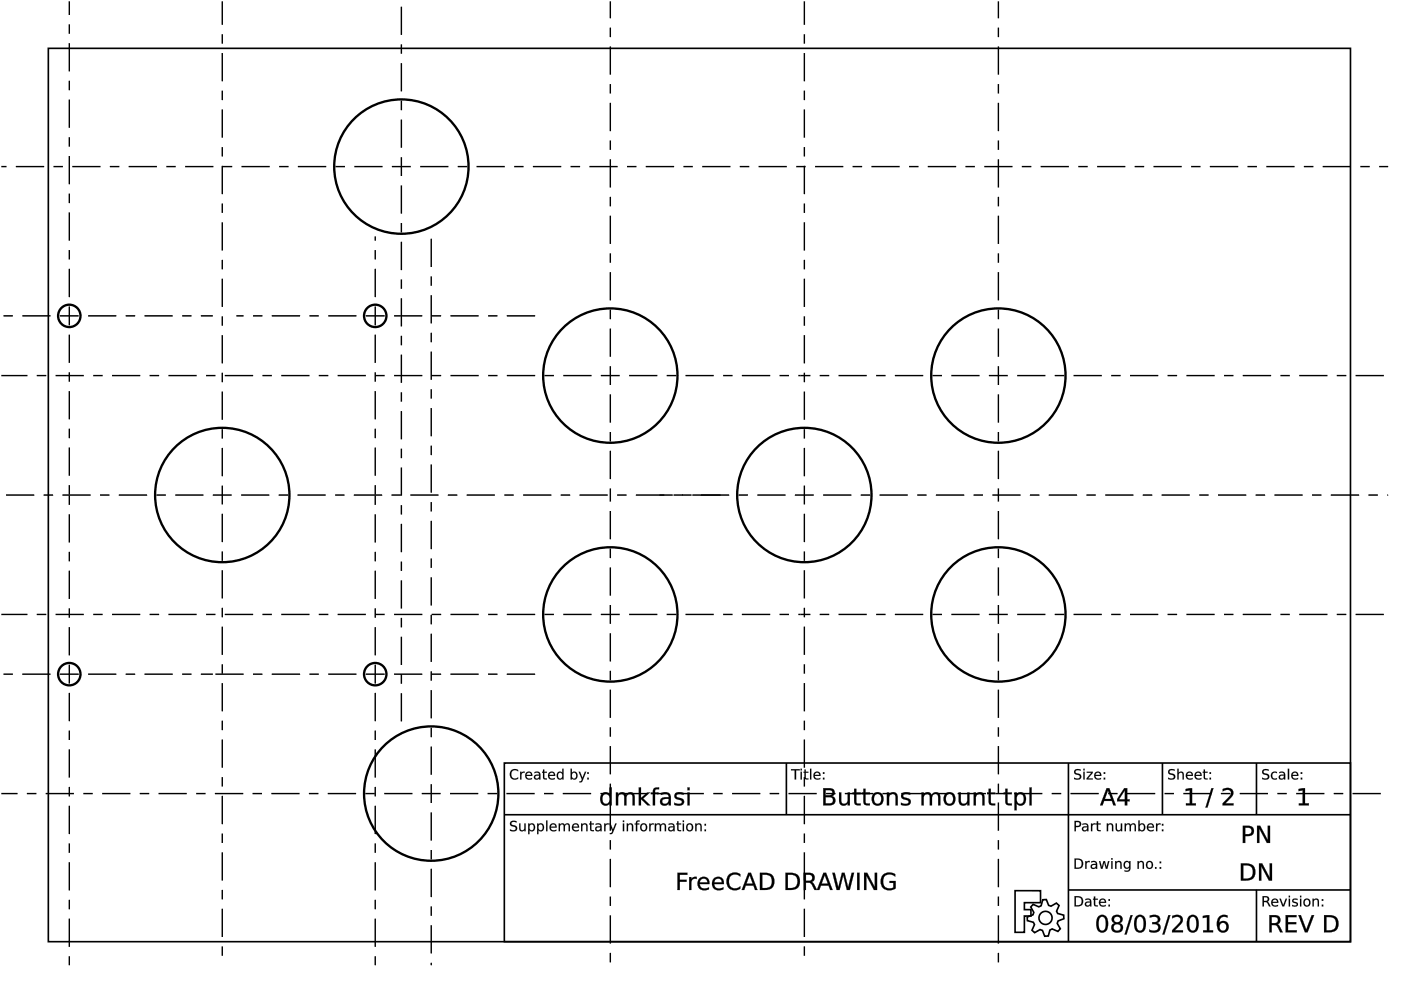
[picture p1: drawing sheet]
<svg xmlns="http://www.w3.org/2000/svg" width="297mm" height="210mm" viewBox="0 0 297 210" stroke-linecap="round" stroke-linejoin="round" font-family="sans-serif">
<g fill="none" stroke="#000" stroke-width=".35">
<path d="M10.2 10.3h276.1v189.4h-276.1zM106.9 161.8h179.4v37.9h-179.4zM106.9 172.7h179.4M166.7 161.8v10.9M226.5 161.8v37.9M246.5 161.8v10.9M266.4 161.8v10.9M215.2 188.8l5.4 .1v2.5h-3.4v1.5h1.4v1.3h-1.4v3.5h-2zM219 191.7l1.3 .6 .4-.3 .4-1.2 .7-.1 .5 1.3 .5 .1 1.2-.6 .5 .5-.5 1.2 .2 .5 1.3 .3 .1 .8-1.3 .5-.1 .5 .6 1.1-.5 .6-1.2-.5-.5 .2-.3 1.3h-.8l-.5-1.2-.5-.2-1.1 .6-.6-.5 .5-1.2-.2-.5-1.3-.3v-.8l1.2-.4 .2-.5-.7-1.2zM226.5 188.7h59.8M266.4 188.7v11"/>
<circle cx="221.7" cy="194.6" r="1.39"/>
</g>
<g fill="#000">
<path d="M275.3 167.3l1.4-.2v3.2h.8v.4h-2.1v-.4h.8v-2.7l-.9 .1z"/>
<path d="M85.1 33.3v2zM85.1 25.4v5.9zM85.1 21.4v2zM85.1 13.4v6zM85.1 9.4v2zM85.1 1.4v6z"/>
<path d="M83.1 35.3h2zM75.1 35.3h6zM71.1 35.3h2zM63.2 35.3h6zM59.2 35.3h2zM51.2 35.3h6zM47.2 35.3h2zM39.3 35.3h5.9zM35.3 35.3h2zM27.3 35.3h6zM23.3 35.3h2zM15.3 35.3h6zM11.3 35.3h2zM3.4 35.3h6zM.3 35.3h1.1z"/>
<path d="M85.1 35.3v2zM85.1 39.3v6zM85.1 47.3v2zM85.1 51.3v6zM85.1 59.2v2zM85.1 63.2v6zM85.1 71.2v2zM85.1 75.2v6zM85.1 83.2v2zM85.1 87.2v5.9zM85.1 95.1v2zM85.1 99.1v6zM85.1 107.1v2zM85.1 111.1v6zM85.1 119.1v2zM85.1 123v6zM85.1 131v2zM85.1 135v6zM85.1 143v2zM85.1 147v6z"/>
<path d="M85.1 35.3h2zM89.1 35.3h6zM97.1 35.3h2zM101 35.3h6zM109 35.3h2zM113 35.3h6zM121 35.3h2zM125 35.3h5.9zM132.9 35.3h2zM136.9 35.3h6zM144.9 35.3h2zM148.9 35.3h6zM156.9 35.3h2zM160.8 35.3h6zM168.8 35.3h2zM172.8 35.3h6zM180.8 35.3h2zM184.8 35.3h5.9zM192.7 35.3h2zM196.7 35.3h6zM204.7 35.3h2zM208.7 35.3h6zM216.7 35.3h2zM220.6 35.3h6zM228.6 35.3h2zM232.6 35.3h6zM240.6 35.3h2zM244.6 35.3h5.9zM252.5 35.3h2zM256.5 35.3h6zM264.5 35.3h2zM268.5 35.3h6zM276.5 35.3h2zM280.4 35.3h6zM288.4 35.3h2zM292.4 35.3h1.9z"/>
<path d="M14.7 65v2zM14.7 57v6zM14.7 53v2zM14.7 45v6zM14.7 41.1v1.9zM14.7 33.1v6zM14.7 29.1v2zM14.7 21.1v6zM14.7 17.1v2zM14.7 9.2v5.9zM14.7 5.2v2zM14.7 .3v2.9z"/>
<path d="M12.7 67h2zM4.7 67h6zM.7 67h2z"/>
<path d="M14.7 67v2zM14.7 71v5.9zM14.7 78.9v2zM14.7 82.9v6zM14.7 90.9v2zM14.7 94.9v6zM14.7 102.9v2z"/>
<path d="M14.7 67h2zM18.7 67h6zM26.7 67h1.9zM30.6 67h6zM38.6 67h2zM42.6 67h2.5z"/>
<path d="M79.6 67v2zM79.6 71v5.9zM79.6 78.9v2zM79.6 82.9v6zM79.6 90.9v2zM79.6 94.9v6zM79.6 102.9v2z"/>
<path d="M77.6 67h2zM69.6 67h6zM65.6 67h2zM57.6 67h6zM53.6 67h2zM50.1 67h1.5z"/>
<path d="M79.6 65v2zM79.6 57v6zM79.6 53v2zM79.6 50.1v.9z"/>
<path d="M79.6 67h2zM83.5 67h6zM91.5 67h2zM95.5 67h6zM103.5 67h2zM107.5 67h5.9z"/>
<path d="M129.4 77.6v2zM129.4 69.7v5.9zM129.4 65.7v2zM129.4 57.7v6zM129.4 53.7v2zM129.4 45.7v6zM129.4 41.8v1.9zM129.4 33.8v6zM129.4 29.8v2zM129.4 21.8v6zM129.4 17.8v2zM129.4 9.9v5.9zM129.4 5.9v2zM129.4 .3v3.6z"/>
<path d="M127.4 79.6h2zM119.4 79.6h6zM115.4 79.6h2zM107.5 79.6h6zM103.5 79.6h2zM95.5 79.6h6zM91.5 79.6h2zM83.6 79.6h5.9zM79.6 79.6h2zM71.6 79.6h6zM67.6 79.6h2zM59.6 79.6h6zM55.6 79.6h2zM47.7 79.6h6zM43.7 79.6h2zM35.7 79.6h6zM31.7 79.6h2zM23.8 79.6h5.9zM19.8 79.6h2zM11.8 79.6h6zM7.8 79.6h2zM.3 79.6h5.5z"/>
<path d="M129.4 79.6v2zM129.4 83.6v6zM129.4 91.6v2zM129.4 95.6v6zM129.4 103.6v1.4z"/>
<path d="M129.4 79.6h2zM133.4 79.6h6zM141.4 79.6h2zM145.3 79.6h6zM153.3 79.6h2zM157.3 79.6h6zM165.3 79.6h2zM169.3 79.6h.4z"/>
<path d="M211.7 77.6v2zM211.7 69.7v5.9zM211.7 65.7v2zM211.7 57.7v6zM211.7 53.7v2zM211.7 45.7v6zM211.7 41.8v1.9zM211.7 33.8v6zM211.7 29.8v2zM211.7 21.8v6zM211.7 17.8v2zM211.7 9.9v5.9zM211.7 5.9v2zM211.7 .3v3.6z"/>
<path d="M209.7 79.6h2zM201.7 79.6h6zM197.7 79.6h2zM189.7 79.6h6zM185.8 79.6h2zM177.8 79.6h6zM173.8 79.6h2zM169.7 79.6h2.1z"/>
<path d="M211.7 79.6v2zM211.7 83.6v6zM211.7 91.6v2zM211.7 95.6v6zM211.7 103.6v1.4z"/>
<path d="M211.7 79.6h2zM215.7 79.6h5.9zM223.6 79.6h2zM227.6 79.6h6zM235.6 79.6h2zM239.6 79.6h6zM247.6 79.6h1.9zM251.5 79.6h6zM259.5 79.6h2zM263.5 79.6h6zM271.5 79.6h2zM275.5 79.6h5.9zM283.4 79.6h2zM287.4 79.6h6z"/>
<path d="M47.1 103v2zM47.1 95v6zM47.1 91v2zM47.1 83v6zM47.1 79v2zM47.1 71.1v5.9zM47.1 67.1v2zM47.1 59.1v6zM47.1 55.1v2zM47.1 47.1v6zM47.1 43.1v2zM47.1 35.2v6zM47.1 31.2v2zM47.1 23.2v6zM47.1 19.2v2zM47.1 11.2v6zM47.1 7.3v2zM47.1 .3v5z"/>
<path d="M45.1 105h2zM37.2 105h5.9zM33.2 105h2zM25.2 105h6zM21.2 105h2zM13.2 105h6zM9.3 105h1.9zM1.3 105h6z"/>
<path d="M47.1 105v1.9zM47.1 108.9v6zM47.1 116.9v2zM47.1 120.9v6zM47.1 128.9v2zM47.1 132.9v5.9zM47.1 140.8v2zM47.1 144.8v6zM47.1 152.8v2zM47.1 156.8v6zM47.1 164.8v2zM47.1 168.8v5.9zM47.1 176.7v2zM47.1 180.7v6zM47.1 188.7v2zM47.1 192.7v6zM47.1 200.7v2z"/>
<path d="M47.1 105h2zM51.1 105h6zM59.1 105h2zM63.1 105h6zM71 105h2zM75 105h6zM83 105h2zM87 105h6zM95 105h2zM99 105h5.9zM106.9 105h2zM110.9 105h6zM118.9 105h2zM122.9 105h6zM130.8 105h2zM134.8 105h6zM142.8 105h2zM146.8 105h6z"/>
<path d="M170.5 103v2zM170.5 95v6zM170.5 91v2zM170.5 83v6zM170.5 79v2zM170.5 71.1v5.9zM170.5 67.1v2zM170.5 59.1v6zM170.5 55.1v2zM170.5 47.1v6zM170.5 43.1v2zM170.5 35.2v6zM170.5 31.2v2zM170.5 23.2v6zM170.5 19.2v2zM170.5 11.2v6zM170.5 7.3v2zM170.5 .3v5z"/>
<path d="M168.5 105h2zM160.6 105h6zM156.6 105h2zM148.6 105h6zM144.6 105h2zM139.8 105h2.8z"/>
<path d="M170.5 105v1.9zM170.5 108.9v6zM170.5 116.9v2zM170.5 120.9v6zM170.5 128.9v2zM170.5 132.9v5.9zM170.5 140.8v2zM170.5 144.8v6zM170.5 152.8v2zM170.5 156.8v6zM170.5 164.8v2zM170.5 168.8v5.9zM170.5 176.7v2zM170.5 180.7v6zM170.5 188.7v2zM170.5 192.7v6zM170.5 200.7v2z"/>
<path d="M170.5 105h2zM174.5 105h6zM182.5 105h2zM186.5 105h6zM194.5 105h2zM198.4 105h6zM206.4 105h2zM210.4 105h6zM218.4 105h2zM222.4 105h5.9zM230.3 105h2zM234.3 105h6zM242.3 105h2zM246.3 105h6zM254.3 105h2zM258.2 105h6zM266.2 105h2zM270.2 105h6zM278.2 105h2zM282.2 105h5.9zM290.1 105h2zM294.1 105h.2z"/>
<path d="M129.4 128.3v2zM129.4 120.3v6zM129.4 116.3v2zM129.4 108.3v6zM129.4 105v1.4z"/>
<path d="M127.4 130.3h2zM119.4 130.3h6zM115.4 130.3h2zM107.5 130.3h6zM103.5 130.3h2zM95.5 130.3h6zM91.5 130.3h2zM83.6 130.3h5.9zM79.6 130.3h2zM71.6 130.3h6zM67.6 130.3h2zM59.6 130.3h6zM55.6 130.3h2zM47.7 130.3h6zM43.7 130.3h2zM35.7 130.3h6zM31.7 130.3h2zM23.8 130.3h5.9zM19.8 130.3h2zM11.8 130.3h6zM7.8 130.3h2zM.3 130.3h5.5z"/>
<path d="M129.4 130.3v2zM129.4 134.3v5.9zM129.4 142.2v2zM129.4 146.2v6zM129.4 154.2v2zM129.4 158.2v6zM129.4 166.2v2zM129.4 170.2v5.9zM129.4 178.1v2zM129.4 182.1v6zM129.4 190.1v2zM129.4 194.1v6zM129.4 202.1v1.9z"/>
<path d="M129.4 130.3h2zM133.4 130.3h6zM141.4 130.3h2zM145.3 130.3h6zM153.3 130.3h2zM157.3 130.3h6zM165.3 130.3h2zM169.3 130.3h.4z"/>
<path d="M211.7 128.3v2zM211.7 120.3v6zM211.7 116.3v2zM211.7 108.3v6zM211.7 105v1.4z"/>
<path d="M209.7 130.3h2zM201.7 130.3h6zM197.7 130.3h2zM189.7 130.3h6zM185.8 130.3h2zM177.8 130.3h6zM173.8 130.3h2zM169.7 130.3h2.1z"/>
<path d="M211.7 130.3v2zM211.7 134.3v5.9zM211.7 142.2v2zM211.7 146.2v6zM211.7 154.2v2zM211.7 158.2v6zM211.7 166.2v2zM211.7 170.2v5.9zM211.7 178.1v2zM211.7 182.1v6zM211.7 190.1v2zM211.7 194.1v6zM211.7 202.1v1.9z"/>
<path d="M211.7 130.3h2zM215.7 130.3h5.9zM223.6 130.3h2zM227.6 130.3h6zM235.6 130.3h2zM239.6 130.3h6zM247.6 130.3h1.9zM251.5 130.3h6zM259.5 130.3h2zM263.5 130.3h6zM271.5 130.3h2zM275.5 130.3h5.9zM283.4 130.3h2zM287.4 130.3h6z"/>
<path d="M14.7 140.9v2zM14.7 133v5.9zM14.7 129v2zM14.7 121v6zM14.7 117v2zM14.7 109v6zM14.7 105.1v1.9z"/>
<path d="M14.7 142.9h2zM18.7 142.9h6zM26.7 142.9h1.9zM30.6 142.9h6zM38.6 142.9h2zM42.6 142.9h2.5z"/>
<path d="M14.7 142.9v2zM14.7 146.9v6zM14.7 154.9v2zM14.7 158.9v6zM14.7 166.9v2zM14.7 170.8v6zM14.7 178.8v2zM14.7 182.8v6zM14.7 190.8v2zM14.7 194.8v6zM14.7 202.7v1.9z"/>
<path d="M12.7 142.9h2zM4.7 142.9h6zM.7 142.9h2z"/>
<path d="M79.6 140.9v2zM79.6 133v5.9zM79.6 129v2zM79.6 121v6zM79.6 117v2zM79.6 109v6zM79.6 105.1v1.9z"/>
<path d="M77.6 142.9h2zM69.6 142.9h6zM65.6 142.9h2zM57.6 142.9h6zM53.6 142.9h2zM45.7 142.9h5.9z"/>
<path d="M79.6 142.9v2zM79.6 146.9v6zM79.6 154.9v2zM79.6 158.9v6zM79.6 166.9v2zM79.6 170.8v6zM79.6 178.8v2zM79.6 182.8v6zM79.6 190.8v2zM79.6 194.8v6zM79.6 202.7v1.9z"/>
<path d="M79.6 142.9h2zM83.5 142.9h6zM91.5 142.9h2zM95.5 142.9h6zM103.5 142.9h2zM107.5 142.9h5.9z"/>
<path d="M91.4 166.3v2zM91.4 158.3v6zM91.4 154.3v2zM91.4 146.3v6zM91.4 142.3v2zM91.4 134.4v5.9zM91.4 130.4v2zM91.4 122.4v6zM91.4 118.4v2zM91.4 110.4v6zM91.4 106.5v1.9zM91.4 98.5v6zM91.4 94.5v2zM91.4 86.5v6zM91.4 82.5v2zM91.4 74.5v6zM91.4 70.6v2zM91.4 62.6v6zM91.4 58.6v2zM91.4 50.6v6z"/>
<path d="M89.4 168.3h2zM81.5 168.3h5.9zM77.5 168.3h2zM69.5 168.3h6zM65.5 168.3h2zM57.5 168.3h6zM53.6 168.3h1.9zM45.6 168.3h6zM41.6 168.3h2zM33.6 168.3h6zM29.6 168.3h2zM21.7 168.3h5.9zM17.7 168.3h2zM9.7 168.3h6zM5.7 168.3h2zM.3 168.3h3.4z"/>
<path d="M91.4 168.3v2zM91.4 172.2v6zM91.4 180.2v2zM91.4 184.2v6zM91.4 192.2v2zM91.4 196.2v6zM91.4 204.1v.5z"/>
<path d="M91.4 168.3h2zM95.4 168.3h6zM103.4 168.3h2zM107.4 168.3h6zM115.3 168.3h2zM119.3 168.3h6zM127.3 168.3h2zM131.3 168.3h6zM139.3 168.3h2zM143.3 168.3h5.9zM151.2 168.3h2zM155.2 168.3h6zM163.2 168.3h2zM167.2 168.3h6zM175.1 168.3h2zM179.1 168.3h6zM187.1 168.3h2zM191.1 168.3h6zM199.1 168.3h2zM203.1 168.3h5.9zM211 168.3h2zM215 168.3h6zM223 168.3h2zM227 168.3h6zM234.9 168.3h2zM238.9 168.3h6zM246.9 168.3h2zM250.9 168.3h6zM258.9 168.3h2zM262.9 168.3h5.9zM270.8 168.3h2zM274.8 168.3h6zM282.8 168.3h2zM286.8 168.3h6z"/>
<path d="M108.3 174.2l.9-.2 .3 .1v.3a.65 .65 0 0 0-1.1 .3l.1 .1a1.17 1.17 0 0 1 1.2 .8 .99 .99 0 0 1-1.6 .5v-.3a.78 .78 0 0 0 1.2-.1l-.1-.3a1.06 1.06 0 0 1-1.1-.9zM110.1 174.6h.2v1a.42 .42 0 0 0 .5 .4 .42 .42 0 0 0 .4-.5v-.9h.2v1.6h-.2v-.2a.59 .59 0 0 1-.7 .2 .59 .59 0 0 1-.4-.6zM112 174.6h.3v.2a.71 .71 0 0 1 .9-.1 .71 .71 0 0 1 .2 1 .64 .64 0 0 1-.4 .5 .64 .64 0 0 1-.7-.2v.9h-.3zM112.4 175a.58 .58 0 0 0-.1 .7 .58 .58 0 0 0 .7 .2 .58 .58 0 0 0 .1-.8 .58 .58 0 0 0-.7-.1zM113.9 174.6h.3v.2a.71 .71 0 0 1 .9-.1 .71 .71 0 0 1 .2 1 .64 .64 0 0 1-.4 .5 .64 .64 0 0 1-.7-.2v.9h-.3zM114.3 175a.58 .58 0 0 0-.1 .7 .58 .58 0 0 0 .7 .2 .58 .58 0 0 0 .1-.8 .58 .58 0 0 0-.7-.1zM115.8 174h.3v2.2h-.3zM116.7 174.8a.76 .76 0 0 1 .9-.2 .76 .76 0 0 1 .4 .9h-1.2a.7 .7 0 0 0 1.2 .4v.2a.92 .92 0 0 1-1.3-.1 .92 .92 0 0 1 0-1.2zM117 174.9l-.2 .4h1l-.3-.5zM118.5 174.6h.2v.3a.56 .56 0 0 1 .5-.3 .56 .56 0 0 1 .5 .3 .58 .58 0 0 1 .7-.3 .58 .58 0 0 1 .4 .6v1h-.2v-.9a.41 .41 0 0 0-.5-.5 .41 .41 0 0 0-.3 .5v.9h-.3v-.9a.41 .41 0 0 0-.4-.5 .41 .41 0 0 0-.4 .5v.9h-.2zM121.5 174.8a.76 .76 0 0 1 .9-.2 .76 .76 0 0 1 .4 .9h-1.3a.7 .7 0 0 0 1.2 .4v.2a.92 .92 0 0 1-1.2-.1 .92 .92 0 0 1 0-1.2zM121.7 174.9l-.2 .4h1l-.3-.5zM123.2 174.6h.3v.3a.59 .59 0 0 1 .7-.3 .59 .59 0 0 1 .4 .6v1h-.3v-.9a.42 .42 0 0 0-.4-.5 .42 .42 0 0 0-.4 .5v.9h-.3zM125.1 174.1h.3v.5h.5v.2h-.5v1.1l.5 .1v.2h-.6l-.1-.2-.1-1.2h-.2v-.2h.2zM126.6 175.5l-.1 .1a.44 .44 0 0 0 .5 .5 .44 .44 0 0 0 .3-.7zM126.3 174.7a.79 .79 0 0 1 1.3 .6v.9h-.3v-.2a.58 .58 0 0 1-.7 .3 .58 .58 0 0 1-.4-.7 .58 .58 0 0 1 .7-.4h.4a.57 .57 0 0 0-.4-.5 .57 .57 0 0 0-.6 .2zM128.1 174.6h.3v.3l.2-.3h.5v.2a.48 .48 0 0 0-.5 .1 .48 .48 0 0 0-.2 .5v.8h-.3zM129.1 174.6h.3l.5 1.3 .6-1.3h.2l-.8 2-.2 .2-.4 .1v-.3h.3l.2-.4zM132.1 174.6h.2v1.6h-.2zM132.1 174h.2v.3h-.2zM132.9 174.6h.3v.3a.59 .59 0 0 1 .7-.3 .59 .59 0 0 1 .4 .6v1h-.3v-.9a.42 .42 0 0 0-.5-.5 .42 .42 0 0 0-.3 .5v.9h-.3zM135 174.1l.6-.1v.2l-.5 .1v.3h.4v.2h-.4v1.4h-.3v-1.4h-.2v-.2h.2zM136.1 175a.58 .58 0 0 0-.1 .7 .58 .58 0 0 0 .8 .2 .58 .58 0 0 0 .1-.8 .58 .58 0 0 0-.8-.1zM135.6 175.4a.85 .85 0 0 1 1.7 0 .85 .85 0 0 1-1.7 0zM137.7 174.6h.2v.3l.2-.3h.5v.2a.48 .48 0 0 0-.5 .1 .48 .48 0 0 0-.2 .5v.8h-.2zM138.8 174.6h.3v.3a.56 .56 0 0 1 .5-.3 .56 .56 0 0 1 .5 .3 .58 .58 0 0 1 .7-.3 .58 .58 0 0 1 .4 .6v1h-.3v-.9a.41 .41 0 0 0-.4-.5 .41 .41 0 0 0-.3 .5v.9h-.3v-.9a.41 .41 0 0 0-.4-.5 .41 .41 0 0 0-.4 .5v.9h-.3zM142 175.5l-.1 .1a.44 .44 0 0 0 .6 .5 .44 .44 0 0 0 .3-.7zM141.8 174.7a.79 .79 0 0 1 1.2 .6v.9h-.2v-.2a.58 .58 0 0 1-.8 .3 .58 .58 0 0 1-.3-.7 .58 .58 0 0 1 .7-.4h.4a.57 .57 0 0 0-.4-.5 .57 .57 0 0 0-.6 .2zM143.6 174.1h.2v.5h.6v.2h-.6l.1 1.1 .5 .1v.2h-.6l-.2-.2v-1.2h-.2v-.2h.2zM144.8 174.6h.2v1.6h-.2zM144.8 174h.2v.3h-.2zM145.9 175a.58 .58 0 0 0-.1 .7 .58 .58 0 0 0 .8 .2 .58 .58 0 0 0 0-.8 .58 .58 0 0 0-.7-.1zM145.4 175.4a.82 .82 0 0 1 1.6 0 .82 .82 0 0 1-1.6 0zM147.4 174.6h.3v.3a.59 .59 0 0 1 .7-.3 .59 .59 0 0 1 .4 .6v1h-.3v-.9a.42 .42 0 0 0-.4-.5 .42 .42 0 0 0-.4 .5v.9h-.3zM149.4 175.9h.3v.3h-.3zM149.4 174.7h.3v.4h-.3z"/>
<path d="M108.3 174.2l.4-.2a.55 .55 0 0 1 .8 .4 .65 .65 0 0 0-1 .3l.5 .3a.69 .69 0 0 1 .6 .9 .69 .69 0 0 1-.9 .4l-.6-.2v-.3a.82 .82 0 0 0 1.2-.1l-.1-.3-.3-.1a.65 .65 0 0 1-.7-.4 .65 .65 0 0 1 .1-.7zM108.3 174.2a.58 .58 0 0 0-.1 .7 .58 .58 0 0 0 .5 .3 .46 .46 0 0 1 .7 .5 .46 .46 0 0 1-.8 .3l-.5-.2v.3a.92 .92 0 0 0 1.5-.6l-.2-.4-.9-.3a.46 .46 0 0 1 .1-.5 .46 .46 0 0 1 .6 0l.3 .1v-.3l-.6-.1zM110.1 174.6h.3v1a.41 .41 0 0 0 .4 .4 .41 .41 0 0 0 .4-.5v-.9h.3v1.6h-.3v-.2a.6 .6 0 0 1-.7 .3 .6 .6 0 0 1-.4-.7zM110.1 174.6v1a.58 .58 0 0 0 .4 .6 .58 .58 0 0 0 .7-.3v.3h.2v-1.6h-.2v.9a.44 .44 0 0 1-.4 .6 .44 .44 0 0 1-.5-.5v-1zM112 174.6h.3v.2a.62 .62 0 0 1 .6-.3 .62 .62 0 0 1 .5 .5 .79 .79 0 0 1-.1 1 .79 .79 0 0 1-1 .1l-.1-.1 .1 .9h-.3zM112 174.6v2.3h.3l-.1-1a.7 .7 0 0 0 1 .2 .7 .7 0 0 0 .2-.9 .62 .62 0 0 0-.5-.6 .62 .62 0 0 0-.7 .3l.1-.3zM112.4 175a.56 .56 0 0 0-.1 .7 .56 .56 0 0 0 .7 .2 .56 .56 0 0 0 .1-.8 .56 .56 0 0 0-.7-.1zM112.4 174.9a.6 .6 0 0 1 .8 .3 .6 .6 0 0 1-.3 .8 .64 .64 0 0 1-.7-.3 .64 .64 0 0 1 .2-.8zM113.9 174.6h.3v.2a.62 .62 0 0 1 .6-.3 .62 .62 0 0 1 .5 .5 .79 .79 0 0 1-.1 1 .79 .79 0 0 1-1 .1l-.1-.1 .1 .9h-.3zM113.9 174.6v2.3h.3l-.1-1a.7 .7 0 0 0 1 .2 .7 .7 0 0 0 .2-.9 .62 .62 0 0 0-.5-.6 .62 .62 0 0 0-.7 .3l.1-.3zM114.3 175a.56 .56 0 0 0-.1 .7 .56 .56 0 0 0 .7 .2 .56 .56 0 0 0 .1-.8 .56 .56 0 0 0-.7-.1zM114.3 174.9a.6 .6 0 0 1 .8 .3 .6 .6 0 0 1-.3 .8 .64 .64 0 0 1-.7-.3 .64 .64 0 0 1 .2-.8zM115.8 173.9h.3v2.3h-.3zM115.8 174v2.2h.3v-2.2zM116.7 174.8a.76 .76 0 0 1 1-.2 .76 .76 0 0 1 .3 .9h-1.2a.69 .69 0 0 0 .5 .5 .69 .69 0 0 0 .7-.1 .54 .54 0 0 1-.9 .4 .91 .91 0 0 1-.4-1.5zM116.7 174.8a.91 .91 0 0 0 0 1.2 .91 .91 0 0 0 1.3 .1v-.2a.71 .71 0 0 1-.8 .2 .71 .71 0 0 1-.4-.6h1.2a.74 .74 0 0 0-.4-.9 .74 .74 0 0 0-.9 .2zM117 174.9l-.2 .4h1l-.3-.5zM116.9 174.9a.47 .47 0 0 1 .6-.1 .47 .47 0 0 1 .3 .5h-1zM118.4 174.6h.3v.3a.56 .56 0 0 1 .6-.4 .56 .56 0 0 1 .4 .4 .59 .59 0 0 1 .7-.3 .59 .59 0 0 1 .5 .6v1h-.3v-.9a.39 .39 0 0 0-.5-.5 .39 .39 0 0 0-.3 .5v.9h-.3v-.9a.39 .39 0 0 0-.4-.5 .39 .39 0 0 0-.4 .5v.9h-.3zM118.5 174.6v1.6h.2v-.9a.42 .42 0 0 1 .4-.5 .42 .42 0 0 1 .4 .5v.9h.3v-.9a.42 .42 0 0 1 .3-.5 .42 .42 0 0 1 .5 .5v.9h.2v-1a.57 .57 0 0 0-.4-.6 .57 .57 0 0 0-.7 .3 .55 .55 0 0 0-.5-.3 .55 .55 0 0 0-.5 .3v-.3zM121.5 174.8a.76 .76 0 0 1 .9-.2 .76 .76 0 0 1 .4 .9h-1.2a.69 .69 0 0 0 .4 .5 .69 .69 0 0 0 .7-.1 .54 .54 0 0 1-.8 .4 .91 .91 0 0 1-.4-1.5zM121.5 174.8a.91 .91 0 0 0 0 1.2 .91 .91 0 0 0 1.2 .1v-.2a.71 .71 0 0 1-.7 .2 .71 .71 0 0 1-.5-.6h1.3a.74 .74 0 0 0-.4-.9 .74 .74 0 0 0-.9 .2zM121.7 174.9l-.2 .4h1l-.3-.5zM121.7 174.9a.47 .47 0 0 1 .5-.1 .47 .47 0 0 1 .3 .5h-1zM123.2 174.6h.3v.3a.6 .6 0 0 1 .7-.3 .6 .6 0 0 1 .4 .6v1h-.3v-.9a.41 .41 0 0 0-.4-.5 .41 .41 0 0 0-.4 .5v.9h-.3zM123.2 174.6v1.6h.3v-.9a.44 .44 0 0 1 .4-.5 .44 .44 0 0 1 .4 .5v.9h.3v-1a.58 .58 0 0 0-.4-.6 .58 .58 0 0 0-.7 .3v-.3zM125.1 174.1h.3v.5h.5v.2h-.5v1.1l.5 .1v.2a.61 .61 0 0 1-.8-.5v-.9h-.2v-.2h.2zM125.1 174.1v.5h-.2v.2h.2l.1 1.2 .7 .2v-.2h-.5v-.3v-.9h.5v-.2h-.5v-.5zM126.6 175.5l-.1 .1a.42 .42 0 0 0 .5 .4 .42 .42 0 0 0 .3-.6zM126.6 175.5l.7-.1a.46 .46 0 0 1-.3 .6 .46 .46 0 0 1-.6-.3zM126.3 174.7a.81 .81 0 0 1 1.3 .6v.9h-.3v-.2a.59 .59 0 0 1-.8 .3 .59 .59 0 0 1-.3-.7 .59 .59 0 0 1 .7-.4h.4a.58 .58 0 0 0-.4-.4 .58 .58 0 0 0-.6 .1zM126.3 174.7v.2a.61 .61 0 0 1 1 .3 .73 .73 0 0 0-.8 .1 .73 .73 0 0 0-.3 .7 .62 .62 0 0 0 1.1-.1v.3h.2a1.81 1.81 0 0 0-.1-1.4l-.5-.2zM128.1 174.6h.3v.3l.2-.3h.5v.3a.47 .47 0 0 0-.5 0 .47 .47 0 0 0-.2 .5v.8h-.3zM128.1 174.6v1.6h.3v-.8a.47 .47 0 0 1 .1-.5 .47 .47 0 0 1 .6-.1v-.2h-.5l-.2 .3v-.3zM129.1 174.6h.3l.5 1.3 .5-1.3h.4l-.8 1.8a.55 .55 0 0 1-.7 .5v-.3h.3l.2-.4zM129.1 174.6l.7 1.6-.2 .4h-.3v.3l.4-.1 .2-.2 .8-2h-.2l-.6 1.3-.5-1.3zM132 174.6h.3v1.6h-.3zM132.1 174.6v1.6h.2v-1.6zM132 173.9h.3v.4h-.3zM132.1 174v.3h.2v-.3zM132.9 174.6h.3v.3a.6 .6 0 0 1 .7-.3 .6 .6 0 0 1 .4 .6v1h-.3v-.9a.41 .41 0 0 0-.5-.5 .41 .41 0 0 0-.3 .5v.9h-.3zM132.9 174.6v1.6h.3l-.1-.9a.44 .44 0 0 1 .4-.5 .44 .44 0 0 1 .5 .5v.9h.3l-.1-1a.58 .58 0 0 0-.4-.6 .58 .58 0 0 0-.7 .3l.1-.3zM134.9 174.1l.7-.2v.3l-.5 .1v.3h.5v.2h-.5v1.4h-.3v-1.4h-.2v-.2h.2zM135 174.1l-.2 .5h-.2v.2h.2v1.4h.3v-1.4h.4v-.2h-.4v-.3l.5-.1v-.2zM136.1 175a.56 .56 0 0 0 0 .7 .56 .56 0 0 0 .7 .2 .56 .56 0 0 0 .1-.8 .56 .56 0 0 0-.8-.1zM136.1 174.9a.6 .6 0 0 1 .9 .3 .6 .6 0 0 1-.3 .8 .63 .63 0 0 1-.7-.3 .63 .63 0 0 1 .1-.8zM135.6 175.4a.85 .85 0 0 1 1.7 0 .85 .85 0 0 1-1.7 0zM135.7 175.4a.81 .81 0 0 0 1.6 0 .81 .81 0 0 0-1.6 0zM137.6 174.6h.3v.3l.2-.3h.5v.3a.47 .47 0 0 0-.5 0 .47 .47 0 0 0-.2 .5v.8h-.3zM137.7 174.6v1.6h.2v-.8a.47 .47 0 0 1 .2-.5 .47 .47 0 0 1 .5-.1v-.2h-.4l-.3 .3v-.3zM138.8 174.6h.3v.3a.56 .56 0 0 1 .5-.4 .56 .56 0 0 1 .5 .4 .59 .59 0 0 1 .7-.3 .59 .59 0 0 1 .4 .6v1h-.3v-.9a.39 .39 0 0 0-.4-.5 .39 .39 0 0 0-.3 .5v.9h-.3v-.9a.39 .39 0 0 0-.4-.5 .39 .39 0 0 0-.4 .5v.9h-.3zM138.8 174.6v1.6h.3v-.9a.42 .42 0 0 1 .4-.5 .42 .42 0 0 1 .4 .5v.9h.3l-.1-.9a.42 .42 0 0 1 .4-.5 .42 .42 0 0 1 .5 .5l-.1 .9h.3v-1a.57 .57 0 0 0-.4-.6 .57 .57 0 0 0-.7 .3 .55 .55 0 0 0-.5-.3 .55 .55 0 0 0-.5 .3v-.3zM142.1 175.5l-.1 .1a.42 .42 0 0 0 .5 .4 .42 .42 0 0 0 .2-.6zM142 175.5l.8-.1a.46 .46 0 0 1-.3 .6 .46 .46 0 0 1-.6-.3zM141.8 174.7a.81 .81 0 0 1 1.2 .6v.9h-.3l.1-.2a.59 .59 0 0 1-.8 .3 .59 .59 0 0 1-.3-.7 .59 .59 0 0 1 .7-.4h.4a.58 .58 0 0 0-.5-.4 .58 .58 0 0 0-.5 .1zM141.8 174.7v.2a.61 .61 0 0 1 1 .3 .73 .73 0 0 0-.8 .1 .73 .73 0 0 0-.3 .7 .62 .62 0 0 0 1.1-.1v.3h.2a1.81 1.81 0 0 0-.2-1.4l-.5-.2zM143.6 174.1h.3l-.1 .5h.6v.2h-.6l.1 1.1 .5 .1v.2a.61 .61 0 0 1-.8-.5v-.9h-.2v-.2h.2zM143.6 174.1v.5h-.2v.2h.2v1.2l.8 .2v-.2h-.5l-.1-.3v-.9h.6v-.2h-.6v-.5zM144.7 174.6h.3v1.6h-.3zM144.8 174.6v1.6h.2v-1.6zM144.7 173.9h.3v.4h-.3zM144.8 174v.3h.2v-.3zM145.9 175a.56 .56 0 0 0-.1 .7 .56 .56 0 0 0 .7 .2 .56 .56 0 0 0 .1-.8 .56 .56 0 0 0-.7-.1zM145.9 174.9a.6 .6 0 0 1 .8 .3 .6 .6 0 0 1-.3 .8 .63 .63 0 0 1-.7-.3 .63 .63 0 0 1 .2-.8zM145.4 175.4a.85 .85 0 0 1 1.7 0 .85 .85 0 0 1-1.7 0zM145.4 175.4a.81 .81 0 0 0 1.6 0 .81 .81 0 0 0-1.6 0zM147.4 174.6h.3v.3a.6 .6 0 0 1 .7-.3 .6 .6 0 0 1 .4 .6v1h-.3v-.9a.41 .41 0 0 0-.4-.5 .41 .41 0 0 0-.4 .5v.9h-.3zM147.4 174.6v1.6h.3v-.9a.44 .44 0 0 1 .4-.5 .44 .44 0 0 1 .4 .5v.9h.3v-1a.58 .58 0 0 0-.4-.6 .58 .58 0 0 0-.7 .3v-.3zM149.4 175.8h.3v.4h-.3zM149.4 175.9v.3h.3v-.3zM149.4 174.7h.3v.4h-.3zM149.4 174.7v.4h.3v-.4z"/>
<path d="M108.4 163.4l.4-.3h.5l.5 .2v.3a.85 .85 0 0 0-1.2 0 .85 .85 0 0 0 0 1.2 .85 .85 0 0 0 1.2 0v.3a1.15 1.15 0 0 1-1.5-.2 1.15 1.15 0 0 1 .1-1.5zM110.3 163.6h.3v.3l.2-.2 .4-.1v.3a.48 .48 0 0 0-.5 0 .48 .48 0 0 0-.1 .5v.9h-.3zM111.6 163.8a.76 .76 0 0 1 .9-.1 .76 .76 0 0 1 .4 .8h-1.3a.7 .7 0 0 0 1.2 .4v.3a.92 .92 0 0 1-1.2-.1 .92 .92 0 0 1 0-1.3zM111.8 163.9l-.2 .4h1l-.3-.4zM113.6 164.5l-.1 .1a.44 .44 0 0 0 .5 .5 .44 .44 0 0 0 .3-.7zM113.3 163.7a.79 .79 0 0 1 1.3 .6v1h-.3v-.3a.58 .58 0 0 1-.7 .3 .58 .58 0 0 1-.4-.7 .58 .58 0 0 1 .7-.4h.4a.57 .57 0 0 0-.4-.4 .57 .57 0 0 0-.6 .2zM115.1 163.2h.3v.4h.6v.2h-.6v1.1l.6 .1v.3l-.7-.1-.1-.1-.1-1.3h-.2v-.2h.2zM116.4 163.8a.76 .76 0 0 1 .9-.1 .76 .76 0 0 1 .4 .8h-1.2a.7 .7 0 0 0 1.1 .4v.3a.92 .92 0 0 1-1.2-.1 .92 .92 0 0 1 0-1.3zM116.6 163.9l-.1 .4h.9l-.2-.4zM118.2 163.8l.5-.2 .5 .3v-.9h.3v2.3h-.3v-.3a.71 .71 0 0 1-1 .2 .71 .71 0 0 1-.2-1zM118.4 164a.58 .58 0 0 0-.1 .8 .58 .58 0 0 0 .8 .1 .58 .58 0 0 0 .1-.8 .58 .58 0 0 0-.8-.1zM121.4 164a.58 .58 0 0 0-.1 .8 .58 .58 0 0 0 .7 .1 .58 .58 0 0 0 .1-.8 .58 .58 0 0 0-.7-.1zM121 163h.3v.9a.71 .71 0 0 1 .9-.2 .71 .71 0 0 1 .2 1 .64 .64 0 0 1-.4 .6 .64 .64 0 0 1-.7-.3v.3h-.3zM122.7 163.6h.3l.5 1.3 .5-1.3h.3l-.8 2-.3 .3h-.4v-.2l.4-.1 .2-.4zM124.5 164.9h.3v.4h-.3zM124.5 163.7h.3v.4h-.3z"/>
<path d="M108.4 163.3a1.2 1.2 0 0 1 1.5 0v.3a.84 .84 0 0 0-1.2 0 .84 .84 0 0 0 0 1.2 .84 .84 0 0 0 1.2 0 .64 .64 0 0 1-1.1 .5 1.22 1.22 0 0 1-.4-2zM108.4 163.4a1.13 1.13 0 0 0-.1 1.5 1.13 1.13 0 0 0 1.5 .2v-.3a.86 .86 0 0 1-1.2 0 .86 .86 0 0 1 0-1.2 .86 .86 0 0 1 1.2 0v-.3a1.24 1.24 0 0 0-1.4 .1zM110.3 163.6h.3v.3l.2-.2 .5-.1-.1 .3a.47 .47 0 0 0-.5 0 .47 .47 0 0 0-.1 .5v.9h-.3zM110.3 163.6v1.7h.3l-.1-.9a.47 .47 0 0 1 .2-.5 .47 .47 0 0 1 .5 0v-.3l-.4 .1-.3 .2 .1-.3zM111.5 163.8a.76 .76 0 0 1 1-.2 .76 .76 0 0 1 .4 .9h-1.3a.69 .69 0 0 0 .5 .6 .69 .69 0 0 0 .7-.2 .54 .54 0 0 1-.9 .4 .91 .91 0 0 1-.4-1.5zM111.6 163.8a.91 .91 0 0 0 0 1.3 .91 .91 0 0 0 1.2 .1v-.3a.71 .71 0 0 1-.7 .2 .71 .71 0 0 1-.5-.6h1.2a.74 .74 0 0 0-.3-.8 .74 .74 0 0 0-.9 .1zM111.8 164l-.2 .3h1l-.3-.4zM111.8 163.9a.47 .47 0 0 1 .5-.1 .47 .47 0 0 1 .3 .5h-1zM113.6 164.5l-.1 .1a.42 .42 0 0 0 .5 .5 .42 .42 0 0 0 .3-.7zM113.6 164.5l.7-.1a.46 .46 0 0 1-.3 .6 .46 .46 0 0 1-.5-.2zM113.3 163.7a.81 .81 0 0 1 1.3 .6v1h-.3v-.3a.59 .59 0 0 1-.7 .3 .59 .59 0 0 1-.4-.7 .59 .59 0 0 1 .7-.4h.4a.58 .58 0 0 0-.4-.4 .58 .58 0 0 0-.6 .2zM113.3 163.7v.3a.61 .61 0 0 1 1 .2 .73 .73 0 0 0-.7 .1 .73 .73 0 0 0-.4 .7 .62 .62 0 0 0 1.1 0v.3h.3a1.81 1.81 0 0 0-.2-1.5l-.5-.2zM115.1 163.2h.3v.4h.6v.3h-.6v1l.6 .1v.3a.61 .61 0 0 1-.9-.6v-.9l-.2 .1v-.3h.2zM115.1 163.2v.4h-.2v.2h.2l.1 1.2 .8 .3v-.3h-.6v-.3v-.9h.6v-.2h-.6v-.4zM116.4 163.8a.76 .76 0 0 1 .9-.2 .76 .76 0 0 1 .4 .9h-1.2a.69 .69 0 0 0 .4 .6 .69 .69 0 0 0 .8-.2 .54 .54 0 0 1-.9 .4 .91 .91 0 0 1-.4-1.5zM116.4 163.8a.91 .91 0 0 0 0 1.3 .91 .91 0 0 0 1.2 .1v-.3a.71 .71 0 0 1-.7 .2 .71 .71 0 0 1-.4-.6h1.2a.74 .74 0 0 0-.4-.8 .74 .74 0 0 0-.9 .1zM116.6 164l-.1 .3h.9l-.2-.4zM116.6 163.9a.47 .47 0 0 1 .6-.1 .47 .47 0 0 1 .2 .5h-.9zM118.2 163.8a.61 .61 0 0 1 1 .1v-.9h.3v2.3h-.3v-.3a.62 .62 0 0 1-.6 .3 .62 .62 0 0 1-.5-.4l-.1-.7zM118.2 163.8a.82 .82 0 0 0-.1 1 .82 .82 0 0 0 .9 .4l.2-.2v.3h.3v-2.3h-.3v.9a.6 .6 0 0 0-1-.1zM118.4 164a.56 .56 0 0 0-.1 .7 .56 .56 0 0 0 .8 .2 .56 .56 0 0 0 .1-.7 .56 .56 0 0 0-.8-.2zM118.4 164a.6 .6 0 0 1 .9 .2 .6 .6 0 0 1-.3 .9 .64 .64 0 0 1-.7-.4 .64 .64 0 0 1 .1-.7zM121.4 164a.56 .56 0 0 0-.1 .7 .56 .56 0 0 0 .7 .2 .56 .56 0 0 0 .1-.7 .56 .56 0 0 0-.7-.2zM121.4 164a.6 .6 0 0 1 .8 .2 .6 .6 0 0 1-.3 .9 .64 .64 0 0 1-.7-.4 .64 .64 0 0 1 .2-.7zM121 163h.3v.9a.62 .62 0 0 1 .6-.3 .62 .62 0 0 1 .5 .4 .79 .79 0 0 1-.1 1 .79 .79 0 0 1-1 .2v-.2v.3h-.3zM121 163v2.3h.3l-.1-.3a.7 .7 0 0 0 1 .2 .7 .7 0 0 0 .2-1 .62 .62 0 0 0-.5-.6 .62 .62 0 0 0-.7 .3l.1-.9zM122.7 163.6h.3l.5 1.3 .5-1.3h.3l-.7 1.8a.55 .55 0 0 1-.8 .5v-.3h.4l.2-.4zM122.7 163.6l.7 1.6-.2 .4-.4 .1v.2h.4l.2-.2 .9-2.1h-.3l-.5 1.4-.5-1.4zM124.5 164.9h.3v.4h-.3zM124.5 164.9v.4h.3v-.4zM124.5 163.7h.3v.4h-.3zM124.5 163.7v.4h.3v-.4z"/>
<path d="M127.5 168.3a1 1 0 0 1 1.7 .1v-1.5h.5v3.9h-.5v-.5a1.01 1.01 0 0 1-.9 .6 1.01 1.01 0 0 1-.9-.7l-.1-1.1zM127.6 168.4a1.45 1.45 0 0 0-.3 1.5 1.45 1.45 0 0 0 1.3 .9l.4-.2 .3-.4-.1 .5h.5v-3.7h-.5l.1 1.5a.99 .99 0 0 0-1.7-.1zM128.1 168.5a1.15 1.15 0 0 0 .4 1.9 1.09 1.09 0 0 0 .7-1 1.09 1.09 0 0 0-.7-1zM128.1 168.4a.82 .82 0 0 1 .9 .1 .82 .82 0 0 1 .3 .9 .83 .83 0 0 1-.8 1.1 .83 .83 0 0 1-.8-1.1l.1-.6zM130.6 168h.5l-.1 .4a.94 .94 0 0 1 .9-.5 .94 .94 0 0 1 .9 .6h-.1a.98 .98 0 0 1 1.2-.5 .98 .98 0 0 1 .7 1.1v1.7h-.5v-1.7a.65 .65 0 0 0-.7-.7 .65 .65 0 0 0-.6 .8v1.6h-.5v-1.7a.65 .65 0 0 0-.7-.7 .65 .65 0 0 0-.5 .8v1.6h-.5zM130.6 168v2.7h.4v-1.5a.7 .7 0 0 1 .6-.9 .7 .7 0 0 1 .8 .8v1.6h.4v-1.5a.7 .7 0 0 1 .6-.9 .7 .7 0 0 1 .7 .8v1.6h.5l-.1-1.6a.95 .95 0 0 0-.6-1.1 .95 .95 0 0 0-1.2 .6 .91 .91 0 0 0-.8-.6 .91 .91 0 0 0-.9 .5v-.5zM135.4 166.9h.5v2.3l1.3-1.2h.7l-1.5 1.3 1.5 1.5h-.6l-1.4-1.4v1.4h-.5zM135.4 167v3.7h.5v-1.3l1.4 1.3 .6 .1-1.6-1.5 1.5-1.3h-.6l-1.3 1.3v-2.3zM138.6 167.2l.4-.2 .8-.1v.5h-.7l-.2 .2v.4h.7v.4h-.7v2.4h-.5v-2.4h-.4v-.4h.4zM138.7 167.2l-.2 .8h-.5v.4l.5-.1-.1 2.4h.5v-2.4l.7 .1v-.4h-.7v-.2a.39 .39 0 0 1 .4-.5h.4v-.3zM140.5 169.6a.64 .64 0 0 0 .5 .9 .64 .64 0 0 0 .7-.8l.1-.3-1 .1zM140.5 169.6l.3-.2h1a.77 .77 0 0 1-.4 1 .77 .77 0 0 1-1-.5zM140.1 168.1l.4-.1a1.24 1.24 0 0 1 1.8 1.2v1.6h-.5v-.5a.97 .97 0 0 1-1.2 .5 .97 .97 0 0 1-.6-1.2 .97 .97 0 0 1 1.2-.6h.6a.96 .96 0 0 0-1.7-.4zM140.1 168.1v.5l.2-.1a.96 .96 0 0 1 1.5 .6h-.6a.94 .94 0 0 0-1.2 .6 .94 .94 0 0 0 .6 1.1 .94 .94 0 0 0 1.2-.5v.4h.4v-1.5a1.3 1.3 0 0 0-2.1-1zM143.2 168.1a1.98 1.98 0 0 1 1.7 0v.4a1.05 1.05 0 0 0-1.5 .2l.1 .3 .7 .2a.86 .86 0 0 1 .9 1 .86 .86 0 0 1-1.2 .6l-1-.1v-.6l.4 .2a.97 .97 0 0 0 1.3-.3l-.2-.2-.6-.3a.77 .77 0 0 1-.8-.5 .77 .77 0 0 1 .2-.9zM143.3 168.2a.79 .79 0 0 0-.2 .9 .79 .79 0 0 0 .8 .4v.1a.49 .49 0 0 1 .7 .4 .49 .49 0 0 1-.7 .5l-.9-.3v.5h.1a1.59 1.59 0 0 0 1.9-.5 .91 .91 0 0 0-1-1 .47 .47 0 0 1-.6-.5 .47 .47 0 0 1 .7-.4l.8 .2v-.4a2.03 2.03 0 0 0-1.6 .1zM145.7 168h.5v2.8h-.5zM145.8 168v2.7h.4v-2.7zM145.7 166.9h.5v.7h-.5zM145.8 167v.5h.4v-.5z"/>
<path d="M127.6 168.4a1.02 1.02 0 0 1 1.6 0v-1.4h.5v3.7h-.5v-.4a1.12 1.12 0 0 1-1.4 .4 1.12 1.12 0 0 1-.5-1.3zM128.1 168.5a1.18 1.18 0 0 0 .4 1.9 1.11 1.11 0 0 0 .7-1 1.11 1.11 0 0 0-.7-1.1zM130.6 168h.4v.4a.93 .93 0 0 1 .9-.4 .93 .93 0 0 1 .8 .5 .97 .97 0 0 1 1.2-.5 .97 .97 0 0 1 .7 1.1v1.6h-.5v-1.6a.68 .68 0 0 0-.7-.8 .68 .68 0 0 0-.6 .9v1.5h-.4v-1.6a.68 .68 0 0 0-.8-.8 .68 .68 0 0 0-.6 .9v1.5h-.4zM135.4 167h.5v2.2l1.3-1.2h.6l-1.4 1.3 1.5 1.4h-.6l-1.4-1.3v1.3h-.5zM138.6 167.2l.4-.2h.7v.3l-.6 .1-.2 .2v.4h.7v.4h-.7v2.3h-.5v-2.3h-.4v-.4h.4zM140.5 169.6a.67 .67 0 0 0 .5 .9 .67 .67 0 0 0 .8-.7v-.4h-1zM140.1 168.1h.2a1.28 1.28 0 0 1 1.9 1.1v1.5h-.4v-.4a.96 .96 0 0 1-1.2 .6 .96 .96 0 0 1-.6-1.2 .96 .96 0 0 1 1.2-.7h.6a.98 .98 0 0 0-1.7-.4zM143.3 168.2a2.05 2.05 0 0 1 1.6-.1v.4a1.06 1.06 0 0 0-1.5 .2 1.58 1.58 0 0 0 1.3 .7 .83 .83 0 0 1 .2 1 .83 .83 0 0 1-1 .4l-.9-.1v-.5l.3 .1a.99 .99 0 0 0 1.3-.3 1.55 1.55 0 0 0-1.3-.6l-.3-.6zM145.8 168h.4v2.7h-.4zM145.8 167h.4v.5h-.4z"/>
<path d="M167.7 163.1h1.9v.2h-.8v2h-.3v-2h-.8zM169.7 163.6h.3v1.7h-.3zM169.7 163h.3v.3h-.3zM170.6 163.2h.2v.4h.6v.2h-.6l.1 1.1 .5 .1v.3l-.6-.1-.2-.1v-1.3h-.2v-.2h.2zM171.7 163h.3v2.3h-.3zM172.7 163.8a.76 .76 0 0 1 .9-.1 .76 .76 0 0 1 .4 .8h-1.3a.7 .7 0 0 0 1.2 .4v.3a.92 .92 0 0 1-1.2-.1 .92 .92 0 0 1 0-1.3zM172.9 163.9l-.2 .4h1l-.3-.4zM174.5 164.9h.3v.4h-.3zM174.5 163.7h.3v.4h-.3z"/>
<path d="M167.7 163.1h1.9v.2h-.8v2h-.3v-2h-.8zM167.7 163.1v.2h.8v2h.3v-2h.8v-.2zM169.7 163.6h.3v1.7h-.3zM169.7 163.6v1.7h.3v-1.7zM169.7 163h.3v.3h-.3zM169.7 163v.3h.3v-.3zM170.6 163.2h.3l-.1 .4h.6v.3h-.6l.1 1 .5 .1v.3a.61 .61 0 0 1-.8-.6v-.9l-.2 .1v-.3h.2zM170.6 163.2v.4h-.2v.2h.2v1.2l.8 .3v-.3h-.5l-.1-.3v-.9h.6v-.2h-.6v-.4zM171.7 163h.3v2.3h-.3zM171.7 163v2.3h.3v-2.3zM172.7 163.8a.76 .76 0 0 1 .9-.2 .76 .76 0 0 1 .4 .9h-1.2a.69 .69 0 0 0 .4 .6 .69 .69 0 0 0 .7-.2 .54 .54 0 0 1-.8 .4 .91 .91 0 0 1-.4-1.5zM172.7 163.8a.91 .91 0 0 0 0 1.3 .91 .91 0 0 0 1.2 .1v-.3a.71 .71 0 0 1-.7 .2 .71 .71 0 0 1-.5-.6h1.3a.74 .74 0 0 0-.4-.8 .74 .74 0 0 0-.9 .1zM172.9 164l-.2 .3h1l-.3-.4zM172.9 163.9a.47 .47 0 0 1 .5-.1 .47 .47 0 0 1 .3 .5h-1zM174.5 164.9h.3v.4h-.3zM174.5 164.9v.4h.3v-.4zM174.5 163.7h.3v.4h-.3zM174.5 163.7v.4h.3v-.4z"/>
<path d="M175 169v1.3h.8a.67 .67 0 0 0 .8-.6 .67 .67 0 0 0-.8-.7zM175 167.5v1.1h.8a.57 .57 0 0 0 .7-.5 .57 .57 0 0 0-.7-.6zM174.6 167.1a3 3 0 0 1 2.1 .2 .82 .82 0 0 1 .3 .9 .82 .82 0 0 1-.6 .6 1.01 1.01 0 0 1 .7 1.2 1.01 1.01 0 0 1-1.2 .7h-1.3zM177.9 168h.5v1.7a.71 .71 0 0 0 .7 .7 .71 .71 0 0 0 .6-.8v-1.6h.5v2.7h-.5v-.4a.99 .99 0 0 1-1.2 .5 .99 .99 0 0 1-.6-1.1zM181.1 167.2h.5v.8h.9v.4h-.9v1.8l.2 .2h.7v.3h-.8a.68 .68 0 0 1-.6-.8v-1.5h-.3v-.4h.3zM183.1 167.2h.4v.8h.9v.4h-.9v1.8l.2 .2h.7v.3h-.7a.68 .68 0 0 1-.6-.8v-1.5h-.4v-.4h.4zM185.5 168.6a1.05 1.05 0 0 0-.2 1.2 1.05 1.05 0 0 0 1 .6 1.15 1.15 0 0 0 .5-1.1 1.15 1.15 0 0 0-.7-1zM185.2 168.3a1.34 1.34 0 0 1 1.7 0 1.34 1.34 0 0 1 .3 1.7 1.28 1.28 0 0 1-1.6 .7 1.28 1.28 0 0 1-.8-1.6zM188 168h.5v.4a.99 .99 0 0 1 1.2-.4 .99 .99 0 0 1 .6 1.1v1.6h-.4v-1.6a.7 .7 0 0 0-.8-.8 .7 .7 0 0 0-.6 .9v1.5h-.5zM191.3 168.2a2.05 2.05 0 0 1 1.7-.1v.4a1.06 1.06 0 0 0-1.5 .2 1.58 1.58 0 0 0 1.2 .7 .83 .83 0 0 1 .3 1 .83 .83 0 0 1-1 .4l-1-.1v-.5l.4 .1a.99 .99 0 0 0 1.2-.3 1.55 1.55 0 0 0-1.2-.6l-.4-.6zM195.4 168h.4v.4a.93 .93 0 0 1 .9-.4 .93 .93 0 0 1 .8 .5 .97 .97 0 0 1 1.2-.5 .97 .97 0 0 1 .7 1.1v1.6h-.5v-1.6a.68 .68 0 0 0-.7-.8 .68 .68 0 0 0-.6 .9v1.5h-.5v-1.6a.68 .68 0 0 0-.7-.8 .68 .68 0 0 0-.6 .9v1.5h-.4zM200.7 168.6a1.05 1.05 0 0 0-.2 1.2 1.05 1.05 0 0 0 1 .6 1.15 1.15 0 0 0 .6-1.1 1.15 1.15 0 0 0-.8-1zM200.4 168.3a1.34 1.34 0 0 1 1.8 0 1.34 1.34 0 0 1 .3 1.7 1.28 1.28 0 0 1-1.7 .7 1.28 1.28 0 0 1-.7-1.6zM203.3 168h.4v1.7a.71 .71 0 0 0 .8 .7 .71 .71 0 0 0 .6-.8v-1.6h.4v2.7h-.4v-.4a.99 .99 0 0 1-1.2 .5 .99 .99 0 0 1-.6-1.1zM206.4 168h.5v.4a.99 .99 0 0 1 1.2-.4 .99 .99 0 0 1 .6 1.1v1.6h-.4v-1.6a.7 .7 0 0 0-.8-.8 .7 .7 0 0 0-.6 .9v1.5h-.5zM209.6 167.2h.5v.8h.9v.4h-.9v1.8l.2 .2h.7v.3h-.8a.68 .68 0 0 1-.6-.8v-1.5h-.3v-.4h.3zM213.2 167.2h.4v.8h.9v.4h-.9v1.8l.2 .2h.7v.3h-.7a.68 .68 0 0 1-.6-.8v-1.5h-.4v-.4h.4zM215.1 168h.4v.4a1.12 1.12 0 0 1 1.4-.3 1.12 1.12 0 0 1 .6 1.3 1.12 1.12 0 0 1-.6 1.3 1.12 1.12 0 0 1-1.4-.4v1.5h-.4zM215.9 168.5a1.18 1.18 0 0 0 .4 1.9 1.11 1.11 0 0 0 .8-1 1.11 1.11 0 0 0-.8-1.1zM218.3 167h.4v3.7h-.4z"/>
<path d="M175 169v1.3h.8a.65 .65 0 0 0 .8-.6 .65 .65 0 0 0-.8-.7zM175 169h.8a.7 .7 0 0 1 .8 .7 .7 .7 0 0 1-.8 .7h-.8zM175 167.5v1.1h.8a.54 .54 0 0 0 .7-.5 .54 .54 0 0 0-.7-.6zM175 167.5h.8a.59 .59 0 0 1 .7 .6 .59 .59 0 0 1-.7 .5h-.8zM174.5 167.1h.1a3 3 0 0 1 2.1 .2 .8 .8 0 0 1 .3 .9 .8 .8 0 0 1-.6 .6 .99 .99 0 0 1 .8 1.1 .99 .99 0 0 1-1.1 .9h-1.6zM174.6 167.1v3.6a3 3 0 0 0 2.2-.2 .95 .95 0 0 0 .3-1.1 .95 .95 0 0 0-.9-.6 .86 .86 0 0 0 .8-1.1 .86 .86 0 0 0-1.2-.6zM177.9 168h.5v1.7a.68 .68 0 0 0 .7 .7 .68 .68 0 0 0 .6-.8v-1.6h.5v2.8h-.5v-.5a1 1 0 0 1-1.2 .5 1 1 0 0 1-.6-1.1zM177.9 168v1.7a.97 .97 0 0 0 .7 1.1 .97 .97 0 0 0 1.2-.6l-.1 .5h.5v-2.7h-.5l.1 1.6a.73 .73 0 0 1-.7 .9 .73 .73 0 0 1-.8-.8l.1-1.7zM181.1 167.2h.5v.8h.9v.4h-.9v1.7l.2 .2 .7 .1v.3a1.02 1.02 0 0 1-1.4-.8v-1.5h-.4v-.4h.4zM181.1 167.2v.8h-.3v.4l.3-.1 .1 2.1 .3 .2 1 .1v-.3l-.9-.1-.1-.4v-1.6l1 .1v-.4h-1l.1-.8zM183 167.2h.5v.8h1v.4h-1l.1 1.7 .1 .2 .8 .1v.3a1.02 1.02 0 0 1-1.5-.8l.1-1.5h-.4v-.4h.4zM183.1 167.2v.8h-.4v.4l.4-.1 .1 2.1 .2 .2 1 .1v-.3l-.8-.1-.1-.4v-1.6l.9 .1v-.4h-.9v-.8zM185.7 168.5a1.13 1.13 0 0 0 .4 1.9 1.08 1.08 0 0 0 .7-1 1.08 1.08 0 0 0-.7-1zM185.5 168.6a.81 .81 0 0 1 1-.2 .81 .81 0 0 1 .4 1 .84 .84 0 0 1-.8 1.1 .84 .84 0 0 1-.8-1.1zM185.1 168.3a1.37 1.37 0 0 1 1.8-.1 1.37 1.37 0 0 1 .4 1.8 1.31 1.31 0 0 1-1.7 .8 1.31 1.31 0 0 1-.8-1.7zM185.2 168.4a1.41 1.41 0 0 0-.3 1.7 1.41 1.41 0 0 0 1.7 .6 1.4 1.4 0 0 0 .6-1.9 1.4 1.4 0 0 0-1.9-.6zM188 168h.5v.4a1 1 0 0 1 1.2-.4 1 1 0 0 1 .7 1.1v1.7h-.5v-1.7a.68 .68 0 0 0-.8-.7 .68 .68 0 0 0-.6 .8v1.6h-.5zM188 168v2.7h.5v-1.5a.73 .73 0 0 1 .6-.9 .73 .73 0 0 1 .8 .8v1.6h.4v-1.6a.97 .97 0 0 0-.7-1.1 .97 .97 0 0 0-1.1 .5v-.5zM191.3 168.1a1.98 1.98 0 0 1 1.7 0l-.1 .4a1.05 1.05 0 0 0-1.4 .2l.1 .3 .6 .2a.86 .86 0 0 1 .9 1 .86 .86 0 0 1-1.1 .6l-1-.1v-.6l.4 .2a.97 .97 0 0 0 1.2-.3l-.1-.2-.7-.3a.77 .77 0 0 1-.7-.5 .77 .77 0 0 1 .2-.9zM191.3 168.2a.79 .79 0 0 0-.1 .9 .79 .79 0 0 0 .8 .4v.1a.49 .49 0 0 1 .7 .4 .49 .49 0 0 1-.7 .5l-1-.3v.5h.2a1.59 1.59 0 0 0 1.8-.5 .91 .91 0 0 0-.9-1 .47 .47 0 0 1-.6-.5 .47 .47 0 0 1 .6-.4l.9 .2v-.4a2.03 2.03 0 0 0-1.7 .1zM195.4 168h.5l-.1 .4a.94 .94 0 0 1 .9-.5 .94 .94 0 0 1 .8 .6 .98 .98 0 0 1 1.2-.5 .98 .98 0 0 1 .7 1.1v1.7h-.5v-1.7a.65 .65 0 0 0-.7-.7 .65 .65 0 0 0-.6 .8v1.6h-.5v-1.7a.65 .65 0 0 0-.7-.7 .65 .65 0 0 0-.5 .8v1.6h-.5zM195.4 168v2.7h.4v-1.5a.7 .7 0 0 1 .6-.9 .7 .7 0 0 1 .8 .8l-.1 1.6h.5v-1.5a.7 .7 0 0 1 .6-.9 .7 .7 0 0 1 .7 .8v1.6h.5l-.1-1.6a.95 .95 0 0 0-.6-1.1 .95 .95 0 0 0-1.2 .6 .91 .91 0 0 0-.8-.6 .91 .91 0 0 0-.9 .5v-.5zM200.9 168.5a1.13 1.13 0 0 0 .4 1.9 1.08 1.08 0 0 0 .8-1 1.08 1.08 0 0 0-.8-1zM200.7 168.6a.81 .81 0 0 1 1-.2 .81 .81 0 0 1 .4 1 .84 .84 0 0 1-.8 1.1 .84 .84 0 0 1-.8-1.1zM200.4 168.3a1.37 1.37 0 0 1 1.8-.1 1.37 1.37 0 0 1 .3 1.8 1.31 1.31 0 0 1-1.7 .8 1.31 1.31 0 0 1-.7-1.7zM200.4 168.4a1.41 1.41 0 0 0-.2 1.7 1.41 1.41 0 0 0 1.6 .6 1.4 1.4 0 0 0 .7-1.9 1.4 1.4 0 0 0-1.9-.6zM203.2 168h.5v1.7a.68 .68 0 0 0 .8 .7 .68 .68 0 0 0 .6-.8v-1.6h.5v2.8h-.5v-.5a1 1 0 0 1-1.2 .5 1 1 0 0 1-.7-1.1zM203.3 168v1.7a.97 .97 0 0 0 .7 1.1 .97 .97 0 0 0 1.1-.6v.5h.4v-2.7h-.4v1.6a.73 .73 0 0 1-.6 .9 .73 .73 0 0 1-.8-.8v-1.7zM206.4 168h.5v.4a1 1 0 0 1 1.2-.4 1 1 0 0 1 .7 1.1v1.7h-.5v-1.7a.68 .68 0 0 0-.8-.7 .68 .68 0 0 0-.6 .8v1.6h-.5zM206.4 168v2.7h.5v-1.5a.73 .73 0 0 1 .6-.9 .73 .73 0 0 1 .8 .8v1.6h.4v-1.6a.97 .97 0 0 0-.7-1.1 .97 .97 0 0 0-1.1 .5v-.5zM209.6 167.2h.5v.8h.9v.4h-.9v1.7l.2 .2 .7 .1v.3a1.02 1.02 0 0 1-1.4-.8v-1.5h-.3v-.4h.3zM209.6 167.2v.8h-.3v.4l.3-.1 .1 2.1 .3 .2 1 .1v-.3l-.9-.1-.1-.4v-1.6l1 .1v-.4h-1l.1-.8zM213.1 167.2h.5v.8h.9v.4h-.9v1.7l.2 .2 .7 .1v.3a1.02 1.02 0 0 1-1.4-.8l.1-1.5h-.4v-.4h.4zM213.2 167.2v.8h-.4v.4l.4-.1 .1 2.1 .2 .2 1 .1v-.3l-.8-.1-.1-.4v-1.6l.9 .1v-.4h-.9v-.8zM215.1 168h.5l-.1 .4a1.02 1.02 0 0 1 1-.5 1.02 1.02 0 0 1 .9 .7 1.39 1.39 0 0 1 0 1.6 1.39 1.39 0 0 1-1.5 .5l-.4-.3 .1 1.4h-.5zM215.1 168v3.8h.4v-1.6a1.09 1.09 0 0 0 1.4 .5 1.09 1.09 0 0 0 .6-1.3 1.09 1.09 0 0 0-.6-1.3 1.09 1.09 0 0 0-1.4 .4v-.5zM215.9 168.5a1.15 1.15 0 0 0 .4 1.9 1.09 1.09 0 0 0 .7-1 1.09 1.09 0 0 0-.7-1zM215.9 168.4a.82 .82 0 0 1 .9 .1 .82 .82 0 0 1 .3 .9 .83 .83 0 0 1-.8 1.1 .83 .83 0 0 1-.8-1.1l.1-.6zM218.3 166.9h.4v3.9h-.4zM218.3 167v3.7h.4v-3.7z"/>
<path d="M228.1 174.3v.8h.4a.41 .41 0 0 0 .4-.4 .41 .41 0 0 0-.4-.4zM227.8 174.1h.7a.66 .66 0 0 1 .7 .6 .66 .66 0 0 1-.7 .7h-.4v.8h-.3zM229.8 175.5l-.1 .1a.44 .44 0 0 0 .5 .5 .44 .44 0 0 0 .3-.7zM229.5 174.7a.79 .79 0 0 1 1.3 .6v.9h-.3v-.2a.58 .58 0 0 1-.7 .3 .58 .58 0 0 1-.4-.7 .58 .58 0 0 1 .7-.4h.4a.57 .57 0 0 0-.4-.5 .57 .57 0 0 0-.6 .2zM231.3 174.6h.3v.3l.2-.3h.5v.2a.48 .48 0 0 0-.5 .1 .48 .48 0 0 0-.2 .5v.8h-.3zM232.5 174.1h.3v.5h.6v.2h-.6v1.1l.6 .1v.2h-.6l-.2-.2-.1-1.2h-.2v-.2h.2zM234.7 174.6h.2v.3a.59 .59 0 0 1 .7-.3 .59 .59 0 0 1 .4 .6v1h-.2v-.9a.42 .42 0 0 0-.5-.5 .42 .42 0 0 0-.4 .5v.9h-.2zM236.5 174.6h.3v1a.42 .42 0 0 0 .5 .4 .42 .42 0 0 0 .3-.5v-.9h.3v1.6h-.3v-.2a.59 .59 0 0 1-.7 .2 .59 .59 0 0 1-.4-.6zM238.5 174.6h.2v.3a.56 .56 0 0 1 .5-.3 .56 .56 0 0 1 .5 .3 .58 .58 0 0 1 .7-.3 .58 .58 0 0 1 .4 .6v1h-.2v-.9a.41 .41 0 0 0-.5-.5 .41 .41 0 0 0-.3 .5v.9h-.3v-.9a.41 .41 0 0 0-.4-.5 .41 .41 0 0 0-.4 .5v.9h-.2zM241.8 175a.58 .58 0 0 0-.1 .7 .58 .58 0 0 0 .7 .2 .58 .58 0 0 0 .1-.8 .58 .58 0 0 0-.7-.1zM241.4 174h.2v.8a.71 .71 0 0 1 1-.1 .71 .71 0 0 1 .2 1 .64 .64 0 0 1-.5 .5 .64 .64 0 0 1-.7-.2v.2h-.2zM243.4 174.8a.76 .76 0 0 1 .9-.2 .76 .76 0 0 1 .4 .9h-1.3a.7 .7 0 0 0 1.2 .4v.2a.92 .92 0 0 1-1.2-.1 .92 .92 0 0 1 0-1.2zM243.6 174.9l-.2 .4h1l-.3-.5zM245.1 174.6h.3v.3l.2-.3h.5v.2a.48 .48 0 0 0-.5 .1 .48 .48 0 0 0-.2 .5v.8h-.3zM246.3 175.9h.4v.3h-.4zM246.3 174.7h.4v.4h-.4z"/>
<path d="M228.1 174.3v.8h.4a.4 .4 0 0 0 .4-.4 .4 .4 0 0 0-.4-.4zM228.1 174.3h.4a.43 .43 0 0 1 .4 .4 .43 .43 0 0 1-.4 .4h-.4zM227.8 174h.7a.67 .67 0 0 1 .7 .7 .67 .67 0 0 1-.7 .7h-.4v.8h-.3zM227.8 174.1v2.1h.3v-.9a.74 .74 0 0 0 .9-.1 .74 .74 0 0 0 0-1zM229.8 175.5l-.1 .1a.42 .42 0 0 0 .5 .4 .42 .42 0 0 0 .3-.6zM229.8 175.5l.7-.1a.46 .46 0 0 1-.3 .6 .46 .46 0 0 1-.6-.3zM229.5 174.7a.81 .81 0 0 1 1.3 .6v.9h-.3v-.2a.59 .59 0 0 1-.8 .3 .59 .59 0 0 1-.3-.7 .59 .59 0 0 1 .7-.4h.4a.58 .58 0 0 0-.4-.4 .58 .58 0 0 0-.6 .1zM229.5 174.7v.2a.61 .61 0 0 1 1 .3 .73 .73 0 0 0-.8 .1 .73 .73 0 0 0-.3 .7 .62 .62 0 0 0 1.1-.1v.3h.3a1.81 1.81 0 0 0-.2-1.4l-.5-.2zM231.3 174.6h.3v.3l.2-.3h.5v.3a.47 .47 0 0 0-.5 0 .47 .47 0 0 0-.2 .5v.8h-.3zM231.3 174.6v1.6h.3v-.8a.47 .47 0 0 1 .1-.5 .47 .47 0 0 1 .6-.1v-.2h-.5l-.2 .3v-.3zM232.5 174.1h.3v.5h.6v.2h-.6v1.1l.6 .1v.2a.61 .61 0 0 1-.9-.5v-.9h-.2v-.2h.2zM232.5 174.1l.1 .5h-.3v.2h.3v1.2l.8 .2v-.2h-.5l-.1-.3v-.9h.6v-.2h-.6v-.5zM234.6 174.6h.3v.3a.6 .6 0 0 1 .8-.3 .6 .6 0 0 1 .3 .6v1h-.3v-.9a.41 .41 0 0 0-.4-.5 .41 .41 0 0 0-.4 .5v.9h-.3zM234.7 174.6v1.6h.2v-.9a.44 .44 0 0 1 .4-.5 .44 .44 0 0 1 .5 .5v.9h.2v-1a.58 .58 0 0 0-.4-.6 .58 .58 0 0 0-.7 .3v-.3zM236.5 174.6h.3v1a.41 .41 0 0 0 .5 .4 .41 .41 0 0 0 .3-.5v-.9h.3v1.6h-.3v-.2a.6 .6 0 0 1-.7 .3 .6 .6 0 0 1-.4-.7zM236.5 174.6l.1 1a.58 .58 0 0 0 .4 .6 .58 .58 0 0 0 .7-.3l-.1 .3h.3v-1.6h-.3l.1 .9a.44 .44 0 0 1-.4 .6 .44 .44 0 0 1-.5-.5v-1zM238.4 174.6h.3v.3a.56 .56 0 0 1 .6-.4 .56 .56 0 0 1 .4 .4 .59 .59 0 0 1 .7-.3 .59 .59 0 0 1 .5 .6v1h-.3v-.9a.39 .39 0 0 0-.5-.5 .39 .39 0 0 0-.3 .5v.9h-.3v-.9a.39 .39 0 0 0-.4-.5 .39 .39 0 0 0-.4 .5v.9h-.3zM238.5 174.6v1.6h.2v-.9a.42 .42 0 0 1 .4-.5 .42 .42 0 0 1 .4 .5v.9h.3v-.9a.42 .42 0 0 1 .3-.5 .42 .42 0 0 1 .5 .5v.9h.2v-1a.57 .57 0 0 0-.4-.6 .57 .57 0 0 0-.7 .3 .55 .55 0 0 0-.5-.3 .55 .55 0 0 0-.5 .3v-.3zM241.8 175a.56 .56 0 0 0-.1 .7 .56 .56 0 0 0 .7 .2 .56 .56 0 0 0 .1-.8 .56 .56 0 0 0-.7-.1zM241.7 174.9a.6 .6 0 0 1 .9 .3 .6 .6 0 0 1-.3 .8 .64 .64 0 0 1-.7-.3 .64 .64 0 0 1 .1-.8zM241.3 173.9h.3v.9a.62 .62 0 0 1 .6-.3 .62 .62 0 0 1 .6 .5 .79 .79 0 0 1-.1 1 .79 .79 0 0 1-1 .1l-.1-.1v.2h-.3zM241.4 174v2.2h.2v-.3a.7 .7 0 0 0 1 .2 .7 .7 0 0 0 .2-.9 .62 .62 0 0 0-.5-.6 .62 .62 0 0 0-.7 .3v-.9zM243.4 174.8a.76 .76 0 0 1 .9-.2 .76 .76 0 0 1 .4 .9h-1.2a.69 .69 0 0 0 .4 .5 .69 .69 0 0 0 .7-.1 .54 .54 0 0 1-.8 .4 .91 .91 0 0 1-.4-1.5zM243.4 174.8a.91 .91 0 0 0 0 1.2 .91 .91 0 0 0 1.2 .1v-.2a.71 .71 0 0 1-.7 .2 .71 .71 0 0 1-.5-.6h1.3a.74 .74 0 0 0-.4-.9 .74 .74 0 0 0-.9 .2zM243.6 174.9l-.2 .4h1l-.3-.5zM243.6 174.9a.47 .47 0 0 1 .5-.1 .47 .47 0 0 1 .3 .5h-1zM245.1 174.6h.3v.3l.2-.3h.5v.3a.47 .47 0 0 0-.5 0 .47 .47 0 0 0-.2 .5v.8h-.3zM245.1 174.6v1.6h.3v-.8a.47 .47 0 0 1 .1-.5 .47 .47 0 0 1 .6-.1v-.2h-.5l-.2 .3v-.3zM246.3 175.8h.4v.4h-.4zM246.3 175.9v.3h.4v-.3zM246.3 174.7h.4v.4h-.4zM246.3 174.7v.4h.4v-.4z"/>
<path d="M227.9 163.2l.9-.1 .3 .1v.2a.65 .65 0 0 0-1.1 .4l.1 .1a1.17 1.17 0 0 1 1.2 .8 .99 .99 0 0 1-1.6 .5v-.3a.78 .78 0 0 0 1.2-.2l-.1-.3a1.06 1.06 0 0 1-1.1-.9zM229.7 163.6h.3v1.7h-.3zM229.7 163h.3v.3h-.3zM230.4 163.6h1.3v.3l-1 1.2h1v.2h-1.3v-.3l1-1.2h-1zM232.2 163.8a.76 .76 0 0 1 .9-.1 .76 .76 0 0 1 .4 .8h-1.2a.7 .7 0 0 0 1.1 .4v.3a.92 .92 0 0 1-1.2-.1 .92 .92 0 0 1 0-1.3zM232.4 163.9l-.1 .4h.9l-.2-.4zM234 164.9h.3v.4h-.3zM234 163.7h.3v.4h-.3z"/>
<path d="M227.9 163.2l.4-.1a.55 .55 0 0 1 .8 .4 .65 .65 0 0 0-1 .3l.5 .2a.69 .69 0 0 1 .6 .9 .69 .69 0 0 1-.9 .4l-.6-.1v-.4a.82 .82 0 0 0 1.2-.1l-.1-.3-.3-.1a.65 .65 0 0 1-.7-.3 .65 .65 0 0 1 .1-.8zM227.9 163.2a.58 .58 0 0 0-.1 .7 .58 .58 0 0 0 .5 .4 .46 .46 0 0 1 .7 .4 .46 .46 0 0 1-.8 .4l-.5-.2v.3a.92 .92 0 0 0 1.5-.7l-.2-.3-.9-.3a.46 .46 0 0 1 .1-.6 .46 .46 0 0 1 .6 0l.3 .1v-.2l-.6-.1zM229.7 163.6h.3v1.7h-.3zM229.7 163.6v1.7h.3v-1.7zM229.7 163h.3v.3h-.3zM229.7 163v.3h.3v-.3zM230.4 163.6h1.3v.3l-1 1.2 1-.1v.3h-1.3v-.3l1-1.1h-1zM230.4 163.6v.2h1l-1 1.2v.3h1.3v-.2h-1.1l1.1-1.2v-.3zM232.2 163.8a.76 .76 0 0 1 .9-.2 .76 .76 0 0 1 .4 .9h-1.2a.69 .69 0 0 0 .4 .6 .69 .69 0 0 0 .8-.2 .54 .54 0 0 1-.9 .4 .91 .91 0 0 1-.4-1.5zM232.2 163.8a.91 .91 0 0 0 0 1.3 .91 .91 0 0 0 1.2 .1v-.3a.71 .71 0 0 1-.7 .2 .71 .71 0 0 1-.4-.6h1.2a.74 .74 0 0 0-.4-.8 .74 .74 0 0 0-.9 .1zM232.4 164l-.1 .3h.9l-.2-.4zM232.4 163.9a.47 .47 0 0 1 .6-.1 .47 .47 0 0 1 .2 .5h-.9zM234 164.9h.3v.4h-.3zM234 164.9v.4h.3v-.4zM234 163.7h.3v.4h-.3zM234 163.7v.4h.3v-.4z"/>
<path d="M234.9 167.6l-.7 1.8h1.4zM234.6 167.1h.6l1.4 3.6h-.5l-.4-.9h-1.6l-.3 .9h-.6zM238.5 167.5l-1.2 2h1.2zM238.4 167.1h.6v2.4h.5v.4h-.5v.8h-.5v-.8h-1.6v-.5z"/>
<path d="M234.9 167.6l-.7 1.8h1.4zM234.9 167.5l.7 1.9h-1.4zM234.6 167.1h.6l1.4 3.7h-.6l-.3-1h-1.6l-.3 1h-.6zM234.6 167.1l-1.4 3.6h.6l.3-.9h1.6l.4 .9h.5l-1.4-3.6zM238.5 167.5l-1.2 2h1.2zM238.5 167.5v2h-1.3zM238.4 167.1h.6v2.4h.5v.4h-.5v.9h-.5v-.9h-1.7v-.5zM238.4 167.1l-1.5 2.3v.5h1.6v.8h.5v-.8h.5v-.4h-.5v-2.4z"/>
<path d="M247.9 163.2l.8-.1 .4 .1v.2a.65 .65 0 0 0-1.1 .4v.1a1.17 1.17 0 0 1 1.2 .8 .99 .99 0 0 1-1.5 .5v-.3a.78 .78 0 0 0 1.2-.2l-.1-.3a1.06 1.06 0 0 1-1.1-.9zM249.6 163h.3v.9a.59 .59 0 0 1 .7-.3 .59 .59 0 0 1 .4 .7v1h-.3v-1a.42 .42 0 0 0-.4-.5 .42 .42 0 0 0-.4 .5v1h-.3zM251.6 163.8a.76 .76 0 0 1 .9-.1 .76 .76 0 0 1 .4 .8h-1.2a.7 .7 0 0 0 1.2 .4v.3a.92 .92 0 0 1-1.3-.1 .92 .92 0 0 1 0-1.3zM251.9 163.9l-.2 .4h1l-.3-.4zM253.5 163.8a.76 .76 0 0 1 .9-.1 .76 .76 0 0 1 .4 .8h-1.3a.7 .7 0 0 0 1.2 .4v.3a.92 .92 0 0 1-1.2-.1 .92 .92 0 0 1 0-1.3zM253.7 163.9l-.2 .4h1l-.3-.4zM255.2 163.2h.3v.4h.5v.2h-.5v1.1l.5 .1v.3l-.6-.1-.1-.1-.1-1.3h-.2v-.2h.2zM256.5 164.9h.3v.4h-.3zM256.5 163.7h.3v.4h-.3z"/>
<path d="M247.8 163.2l.4-.1a.55 .55 0 0 1 .9 .4 .65 .65 0 0 0-1.1 .3l.5 .2a.69 .69 0 0 1 .7 .9 .69 .69 0 0 1-1 .4l-.6-.1v-.4a.82 .82 0 0 0 1.3-.1l-.1-.3-.3-.1a.65 .65 0 0 1-.8-.3 .65 .65 0 0 1 .1-.8zM247.9 163.2a.58 .58 0 0 0-.2 .7 .58 .58 0 0 0 .6 .4 .46 .46 0 0 1 .6 .4 .46 .46 0 0 1-.7 .4l-.5-.2v.3a.92 .92 0 0 0 1.5-.7l-.3-.3-.9-.3a.46 .46 0 0 1 .1-.6 .46 .46 0 0 1 .6 0l.4 .1v-.2l-.7-.1zM249.6 163h.3v.9a.6 .6 0 0 1 .7-.3 .6 .6 0 0 1 .4 .7v1h-.3v-1a.41 .41 0 0 0-.4-.5 .41 .41 0 0 0-.4 .5v1h-.3zM249.6 163v2.3h.3v-1a.44 .44 0 0 1 .4-.5 .44 .44 0 0 1 .4 .5v1h.3v-1a.58 .58 0 0 0-.4-.7 .58 .58 0 0 0-.7 .3v-.9zM251.6 163.8a.76 .76 0 0 1 1-.2 .76 .76 0 0 1 .3 .9h-1.2a.69 .69 0 0 0 .5 .6 .69 .69 0 0 0 .7-.2 .54 .54 0 0 1-.9 .4 .91 .91 0 0 1-.4-1.5zM251.6 163.8a.91 .91 0 0 0 0 1.3 .91 .91 0 0 0 1.3 .1v-.3a.71 .71 0 0 1-.8 .2 .71 .71 0 0 1-.4-.6h1.2a.74 .74 0 0 0-.4-.8 .74 .74 0 0 0-.9 .1zM251.9 164l-.2 .3h1l-.3-.4zM251.8 163.9a.47 .47 0 0 1 .6-.1 .47 .47 0 0 1 .3 .5h-1zM253.5 163.8a.76 .76 0 0 1 .9-.2 .76 .76 0 0 1 .4 .9h-1.3a.69 .69 0 0 0 .5 .6 .69 .69 0 0 0 .7-.2 .54 .54 0 0 1-.8 .4 .91 .91 0 0 1-.4-1.5zM253.5 163.8a.91 .91 0 0 0 0 1.3 .91 .91 0 0 0 1.2 .1v-.3a.71 .71 0 0 1-.7 .2 .71 .71 0 0 1-.5-.6h1.3a.74 .74 0 0 0-.4-.8 .74 .74 0 0 0-.9 .1zM253.7 164l-.2 .3h1l-.3-.4zM253.7 163.9a.47 .47 0 0 1 .5-.1 .47 .47 0 0 1 .3 .5h-1zM255.2 163.2h.3v.4h.5v.3h-.5v1l.5 .1v.3a.61 .61 0 0 1-.8-.6v-.9l-.2 .1v-.3h.2zM255.2 163.2v.4h-.2v.2h.2l.1 1.2 .7 .3v-.3h-.5v-.3v-.9h.5v-.2h-.5v-.4zM256.4 164.9h.4v.4h-.4zM256.5 164.9v.4h.3v-.4zM256.4 163.7h.4v.4h-.4zM256.5 163.7v.4h.3v-.4z"/>
<path d="M251.4 167.3l1.3-.2v3.2h.8v.4h-2v-.4h.8v-2.7l-.9 .1zM256.9 167.1h.4l-1.3 4.1h-.4zM259.2 167.3a1.65 1.65 0 0 1 2.3 .5 2.87 2.87 0 0 1-1.4 2.2l-.3 .3h1.7v.4h-2.3v-.4l1.1-1a1.08 1.08 0 0 0 .4-1.8 1.66 1.66 0 0 0-1.5 .3z"/>
<path d="M251.4 167.3l1.4-.2-.1 3.2h.9v.5h-2.2v-.5h.9v-2.7l-.9 .2zM251.4 167.3v.4l.9-.2v2.9l-.8-.1v.4h2v-.4l-.8 .1v-3.3zM256.8 167.1h.5l-1.3 4.1h-.4zM256.9 167.1l-1.3 4.1h.4l1.3-4.1zM259.2 167.3l.2-.1a1.29 1.29 0 0 1 1.5 0 1.29 1.29 0 0 1 .5 1.3l-1.6 1.8h1.7v.5h-2.3v-.5a5.9 5.9 0 0 0 1.8-2.2 1.04 1.04 0 0 0-1.8-.3zM259.2 167.3v.5a1.07 1.07 0 0 1 1.8 .3l-.3 .7-1.5 1.5v.4h2.3v-.4l-1.8 .1 1.4-1.4a1.13 1.13 0 0 0 .2-1.5 1.13 1.13 0 0 0-1.5-.4z"/>
<path d="M264 175.5v1.4h.6a.68 .68 0 0 0 .7-.7 .68 .68 0 0 0-.7-.7zM263.5 175.1h1.1a1.1 1.1 0 0 1 1.3 1.1 1.1 1.1 0 0 1-1.3 1.1h-.6v1.4h-.5zM266.5 175.1h.7l1.6 3v-3h.5v3.6h-.7l-1.6-3v3h-.5z"/>
<path d="M264 175.5v1.4l.6-.1a.66 .66 0 0 0 .7-.6 .66 .66 0 0 0-.7-.7zM264 175.5h.6a.71 .71 0 0 1 .8 .7 .71 .71 0 0 1-.8 .7h-.6zM263.5 175.1h1.1a1.12 1.12 0 0 1 1.3 1.1 1.12 1.12 0 0 1-1.3 1.1h-.6v1.4h-.5zM263.5 175.1v3.6h.5v-1.5h.6a1.07 1.07 0 0 0 1.2-1 1.07 1.07 0 0 0-1.2-1.1zM266.5 175.1h.7l1.6 3v-3h.5v3.6h-.7l-1.6-3v3h-.5zM266.5 175.1v3.6h.5v-3.1l1.6 3.1h.7v-3.6h-.5v3.1l-1.6-3.1z"/>
<path d="M267.8 163.2l.9-.1 .3 .1v.2a.65 .65 0 0 0-1.1 .4l.1 .1a1.17 1.17 0 0 1 1.1 .8 .99 .99 0 0 1-1.5 .5v-.3a.78 .78 0 0 0 1.2-.2l-.1-.3a1.06 1.06 0 0 1-1.1-.9zM269.7 163.8l.7-.2 .3 .1v.2a.63 .63 0 0 0-.8 .1 .63 .63 0 0 0 0 .9 .63 .63 0 0 0 .8 .1v.2a.88 .88 0 0 1-1.1-.2 .88 .88 0 0 1 .1-1.2zM271.5 164.5l-.1 .1a.44 .44 0 0 0 .5 .5 .44 .44 0 0 0 .3-.7zM271.2 163.7a.79 .79 0 0 1 1.3 .6v1h-.3v-.3a.58 .58 0 0 1-.7 .3 .58 .58 0 0 1-.4-.7 .58 .58 0 0 1 .7-.4h.4a.57 .57 0 0 0-.4-.4 .57 .57 0 0 0-.6 .2zM273 163h.3v2.3h-.3zM274 163.8a.76 .76 0 0 1 .9-.1 .76 .76 0 0 1 .4 .8h-1.3a.7 .7 0 0 0 1.2 .4v.3a.92 .92 0 0 1-1.2-.1 .92 .92 0 0 1 0-1.3zM274.2 163.9l-.2 .4h1l-.3-.4zM275.8 164.9h.3v.4h-.3zM275.8 163.7h.3v.4h-.3z"/>
<path d="M267.8 163.2l.3-.1a.55 .55 0 0 1 .9 .4 .65 .65 0 0 0-1.1 .3l.6 .2a.69 .69 0 0 1 .6 .9 .69 .69 0 0 1-1 .4l-.5-.1v-.4a.82 .82 0 0 0 1.2-.1l-.1-.3-.3-.1a.65 .65 0 0 1-.7-.3 .65 .65 0 0 1 .1-.8zM267.8 163.2a.58 .58 0 0 0-.2 .7 .58 .58 0 0 0 .6 .4 .46 .46 0 0 1 .6 .4 .46 .46 0 0 1-.7 .4l-.5-.2v.3a.92 .92 0 0 0 1.5-.7l-.3-.3-.8-.3a.46 .46 0 0 1 .1-.6 .46 .46 0 0 1 .6 0l.3 .1v-.2l-.6-.1zM269.7 163.8a.99 .99 0 0 1 1.1-.1v.3a.62 .62 0 0 0-.9 0 .62 .62 0 0 0 0 .9 .62 .62 0 0 0 .9 0v.1a.45 .45 0 0 1-.3 .4 .45 .45 0 0 1-.5-.1 .93 .93 0 0 1-.3-1.5zM269.7 163.8a.87 .87 0 0 0-.1 1.2 .87 .87 0 0 0 1.1 .2v-.2a.64 .64 0 0 1-.8-.1 .64 .64 0 0 1 0-.9 .64 .64 0 0 1 .8-.1v-.2l-.3-.1zM271.5 164.5l-.1 .1a.42 .42 0 0 0 .5 .5 .42 .42 0 0 0 .3-.7zM271.5 164.5l.7-.1a.46 .46 0 0 1-.2 .6 .46 .46 0 0 1-.6-.2zM271.2 163.7a.81 .81 0 0 1 1.3 .6v1h-.3v-.3a.59 .59 0 0 1-.7 .3 .59 .59 0 0 1-.4-.7 .59 .59 0 0 1 .7-.4h.4a.58 .58 0 0 0-.4-.4 .58 .58 0 0 0-.6 .2zM271.2 163.7v.3a.61 .61 0 0 1 1 .2 .73 .73 0 0 0-.7 .1 .73 .73 0 0 0-.3 .7 .62 .62 0 0 0 1 0v.3h.3a1.81 1.81 0 0 0-.2-1.5l-.5-.2zM273 163h.3v2.3h-.3zM273 163v2.3h.3v-2.3zM274 163.8a.76 .76 0 0 1 .9-.2 .76 .76 0 0 1 .4 .9h-1.2a.69 .69 0 0 0 .4 .6 .69 .69 0 0 0 .7-.2 .54 .54 0 0 1-.8 .4 .91 .91 0 0 1-.4-1.5zM274 163.8a.91 .91 0 0 0 0 1.3 .91 .91 0 0 0 1.2 .1v-.3a.71 .71 0 0 1-.7 .2 .71 .71 0 0 1-.5-.6h1.3a.74 .74 0 0 0-.4-.8 .74 .74 0 0 0-.9 .1zM274.2 164l-.2 .3h1l-.3-.4zM274.2 163.9a.47 .47 0 0 1 .5-.1 .47 .47 0 0 1 .3 .5h-1zM275.8 164.9h.3v.4h-.3zM275.8 164.9v.4h.3v-.4zM275.8 163.7h.3v.4h-.3zM275.8 163.7v.4h.3v-.4z"/>
<path d="M275.3 167.3l1.4-.2v3.2h.8v.5h-2.1v-.5h.8v-2.7l-.9 .2zM275.3 167.3v.4l.9-.2v2.9l-.8-.1v.4h2.1v-.4l-.8 .1v-3.3z"/>
<path d="M143.6 185.1h2.1v.4h-1.6v1h1.5v.5h-1.5v1.7h-.5zM146.1 186h.5v.4a1.07 1.07 0 0 1 1.1-.5v.5a.8 .8 0 0 0-.8 .1 .8 .8 0 0 0-.3 .8v1.4h-.5zM148.3 186.3a1.26 1.26 0 0 1 1.5-.3 1.26 1.26 0 0 1 .6 1.4h-2a1.21 1.21 0 0 0 1.9 .7v.5a1.54 1.54 0 0 1-2-.2 1.54 1.54 0 0 1 0-2.1zM148.6 186.5l-.2 .6h1.6a.78 .78 0 0 0-.5-.8 .78 .78 0 0 0-.9 .2zM151.3 186.3a1.26 1.26 0 0 1 1.5-.3 1.26 1.26 0 0 1 .7 1.4h-2.1a1.21 1.21 0 0 0 2 .7v.5a1.54 1.54 0 0 1-2.1-.2 1.54 1.54 0 0 1 0-2.1zM151.7 186.5l-.3 .6h1.6a.78 .78 0 0 0-.4-.8 .78 .78 0 0 0-.9 .2zM154.5 185.5a2.01 2.01 0 0 1 2.5-.2v.6a1.44 1.44 0 0 0-2-.3 1.44 1.44 0 0 0-.4 1.9 1.4 1.4 0 0 0 2.4 .4v.5a1.89 1.89 0 0 1-2.5-.2 1.89 1.89 0 0 1-.2-2.4zM158.9 185.5l-.6 1.9h1.3zM158.7 185.1h.5l1.4 3.6h-.5l-.3-.9h-1.7l-.3 .9h-.5zM161.6 185.5v2.8h.6a1.41 1.41 0 0 0 1.5-1.4 1.41 1.41 0 0 0-1.5-1.4zM161.1 185.1h1a1.83 1.83 0 0 1 2.1 1.8 1.83 1.83 0 0 1-2.1 1.8h-1zM167 185.5v2.8h.6a1.41 1.41 0 0 0 1.5-1.4 1.41 1.41 0 0 0-1.5-1.4zM166.5 185.1h1.1a1.83 1.83 0 0 1 2 1.8 1.83 1.83 0 0 1-2 1.8h-1.1zM170.4 185.1h1.1a1.02 1.02 0 0 1 1.2 .6 1.02 1.02 0 0 1-.6 1.3l.4 .4 .7 1.3h-.5l-.7-1.3-.6-.2h-.5v1.5h-.5zM170.9 185.5v1.3h.6a.65 .65 0 0 0 .7-.7 .65 .65 0 0 0-.7-.6zM174.9 185.5l-.7 1.9h1.3zM174.6 185.1h.5l1.4 3.6h-.5l-.3-.9h-1.7l-.3 .9h-.5zM176.5 185.1h.5l.7 3 .8-3h.6l.7 3 .8-3h.5l-.9 3.6h-.6l-.8-3.2-.8 3.2h-.6zM181.7 185.1h.5v3.6h-.5zM183.2 185.1h.7l1.6 3v-3h.5v3.6h-.7l-1.6-3v3h-.5zM187.2 185.5a2.25 2.25 0 0 1 2.6-.2v.6a1.5 1.5 0 0 0-2-.3 1.5 1.5 0 0 0-.5 1.9 1.45 1.45 0 0 0 2.1 .7v-1h-.8v-.4h1.3v1.6a1.97 1.97 0 0 1-2.7-.2 1.97 1.97 0 0 1 0-2.7z"/>
<path d="M143.6 185h2.2v.5h-1.7v1h1.5v.5h-1.5l.1 1.7h-.6zM143.6 185.1v3.6h.5v-1.8l1.5 .1v-.5l-1.5 .1v-1.2l1.6 .1v-.4zM146.1 185.9h.5v.5a1 1 0 0 1 1.1-.5v.5a.78 .78 0 0 0-.8 .1 .78 .78 0 0 0-.3 .8v1.4h-.5zM146.1 186v2.7h.5l-.1-1.4a.79 .79 0 0 1 .3-.9 .79 .79 0 0 1 .9 0v-.5h-.1a.99 .99 0 0 0-1.1 .6l.1-.5zM148.2 186.3a1.27 1.27 0 0 1 1.6-.3 1.27 1.27 0 0 1 .6 1.5l-2-.1a1.2 1.2 0 0 0 1.9 .7v.5a1.57 1.57 0 0 1-2-.2 1.57 1.57 0 0 1-.1-2.1zM148.3 186.3a1.51 1.51 0 0 0 0 2 1.51 1.51 0 0 0 2 .2v-.3a1.24 1.24 0 0 1-2-.8h2.1a1.24 1.24 0 0 0-.6-1.4 1.24 1.24 0 0 0-1.5 .3zM148.7 186.5l-.3 .6h1.5a.75 .75 0 0 0-.4-.8 .75 .75 0 0 0-.8 .2zM148.6 186.5a.79 .79 0 0 1 .9-.2 .79 .79 0 0 1 .5 .8h-1.7zM151.3 186.3a1.27 1.27 0 0 1 1.6-.3 1.27 1.27 0 0 1 .6 1.5l-2.1-.1a1.2 1.2 0 0 0 2 .7v.5a1.57 1.57 0 0 1-2.1-.2 1.57 1.57 0 0 1 0-2.1zM151.3 186.3a1.51 1.51 0 0 0 0 2 1.51 1.51 0 0 0 2.1 .2v-.3a1.24 1.24 0 0 1-2-.8h2.1a1.24 1.24 0 0 0-.7-1.4 1.24 1.24 0 0 0-1.5 .3zM151.7 186.5l-.3 .6h1.6a.75 .75 0 0 0-.4-.8 .75 .75 0 0 0-.9 .2zM151.7 186.5a.79 .79 0 0 1 .9-.2 .79 .79 0 0 1 .4 .8h-1.6zM154.5 185.5a1.99 1.99 0 0 1 2.5-.2v.6a1.42 1.42 0 0 0-1.9-.3 1.42 1.42 0 0 0-.4 1.9 1.38 1.38 0 0 0 2.3 .3v.6a1.92 1.92 0 0 1-2.5-.1 1.92 1.92 0 0 1-.2-2.5zM154.5 185.5a1.88 1.88 0 0 0-.3 2.3 1.88 1.88 0 0 0 2.2 .9l.6-.3v-.5a1.45 1.45 0 0 1-2 .2 1.45 1.45 0 0 1-.4-1.9 1.4 1.4 0 0 1 2.4-.3l-.1-.5a1.98 1.98 0 0 0-2.4 .1zM158.9 185.6l-.6 1.8h1.3zM158.9 185.5l.7 1.9h-1.4zM158.6 185h.6l1.4 3.7h-.5l-.3-.9h-1.7l-.3 .9h-.6zM158.7 185.1l-1.4 3.6h.5l.3-1h1.7l.3 1h.5l-1.4-3.6zM161.6 185.5v2.8h.6a1.39 1.39 0 0 0 1.4-1.4 1.39 1.39 0 0 0-1.4-1.4zM161.6 185.4a1.58 1.58 0 0 1 2.1 1.1 1.35 1.35 0 0 1-1.5 1.8h-.6zM161.1 185h1a1.85 1.85 0 0 1 2.1 1.9 1.85 1.85 0 0 1-2.1 1.8h-1zM161.1 185.1v3.6h1a1.8 1.8 0 0 0 2.1-1.8 1.8 1.8 0 0 0-2.1-1.8zM167 185.5v2.8h.6a1.39 1.39 0 0 0 1.5-1.4 1.39 1.39 0 0 0-1.5-1.4zM167 185.4a1.58 1.58 0 0 1 2.1 1.1 1.35 1.35 0 0 1-1.5 1.8h-.6zM166.5 185h1.1a1.85 1.85 0 0 1 2 1.9 1.85 1.85 0 0 1-2 1.8h-1.1zM166.5 185.1v3.6h1.1a1.8 1.8 0 0 0 2-1.8 1.8 1.8 0 0 0-2-1.8zM170.4 185h1.1a1.04 1.04 0 0 1 1.2 .7 1.04 1.04 0 0 1-.6 1.3l.4 .3 .8 1.4h-.6l-.8-1.4-1-.1v1.5h-.5zM170.4 185.1v3.6h.5l-.1-1.6 1.1 .2 .8 1.4h.5l-.7-1.3-.5-.4a.99 .99 0 0 0 .7-1.2 .99 .99 0 0 0-1.2-.7zM170.9 185.5v1.3l.6-.1a.62 .62 0 0 0 .7-.6 .62 .62 0 0 0-.7-.6zM170.8 185.4h.7a.67 .67 0 0 1 .7 .7 .67 .67 0 0 1-.7 .7h-.7zM174.8 185.6l-.6 1.8h1.3zM174.9 185.5l.7 1.9h-1.4zM174.6 185h.6l1.4 3.7h-.6l-.3-.9h-1.7l-.3 .9h-.5zM174.6 185.1l-1.4 3.6h.5l.3-1h1.7l.3 1h.5l-1.4-3.6zM176.5 185h.5l.7 3.1 .8-3.1h.6l.7 3.1 .8-3.1h.5l-.9 3.7h-.7l-.7-3.2-.8 3.2h-.6zM176.5 185.1l.9 3.6h.6l.8-3.3 .8 3.3h.6l.9-3.6h-.5l-.8 3.1-.7-3.1h-.6l-.8 3.1-.7-3.1zM181.7 185h.5v3.7h-.5zM181.7 185.1v3.6h.5v-3.6zM183.2 185h.7l1.6 3.1v-3.1h.5v3.7h-.7l-1.6-3v3h-.5zM183.2 185.1v3.6h.5v-3.1l1.6 3.1h.7v-3.6h-.5v3.1l-1.6-3.1zM187.2 185.5a2.24 2.24 0 0 1 2.6-.2v.6a1.48 1.48 0 0 0-2.5 .6 1.41 1.41 0 0 0 .5 1.6 1.41 1.41 0 0 0 1.6 .1v-1h-.8v-.4h1.3v1.6a2.02 2.02 0 0 1-3.2-1.1l.1-1.2zM187.2 185.5a1.94 1.94 0 0 0 0 2.7 1.94 1.94 0 0 0 2.7 .1v-1.5h-1.3v.4h.8v1a1.51 1.51 0 0 1-2.2-1.3 1.51 1.51 0 0 1 2.2-1.3l.4 .3v-.5a2.22 2.22 0 0 0-2.6 .1z"/>
<path d="M228.1 182.3v1.7a.91 .91 0 0 0 1.2-.9 .91 .91 0 0 0-1.2-.8zM227.8 182h.6a1.1 1.1 0 0 1 1.2 1.1 1.1 1.1 0 0 1-1.2 1.1h-.6zM230.1 182.6h.3v.2l.2-.2 .5-.1v.3a.48 .48 0 0 0-.6 .1 .48 .48 0 0 0-.1 .4v.9h-.3zM231.6 183.5l-.1 .1a.44 .44 0 0 0 .6 .4 .44 .44 0 0 0 .2-.6zM231.4 182.6a.79 .79 0 0 1 1.2 .7v.9h-.3v-.2a.58 .58 0 0 1-.7 .3 .58 .58 0 0 1-.3-.7 .58 .58 0 0 1 .7-.4h.3a.57 .57 0 0 0-.4-.5 .57 .57 0 0 0-.5 .2zM233 182.6h.3l.3 1.2 .4-1.2h.3l.3 1.2 .3-1.2h.3l-.4 1.6h-.3l-.4-1.3-.3 1.3h-.4zM235.6 182.6h.3v1.6h-.3zM235.6 181.9h.3v.4h-.3zM236.4 182.6h.3v.2a.59 .59 0 0 1 .7-.2 .59 .59 0 0 1 .4 .6v1h-.3v-1a.42 .42 0 0 0-.4-.4 .42 .42 0 0 0-.4 .5v.9h-.3zM238.6 182.9a.54 .54 0 0 0 0 .8 .54 .54 0 0 0 .8 0 .55 .55 0 0 0-.1-.7 .55 .55 0 0 0-.7-.1zM238.4 182.8l.5-.3 .5 .3v-.2h.3v1.4a.83 .83 0 0 1-1.3 .7v-.2a.6 .6 0 0 0 .7 .1 .6 .6 0 0 0 .3-.7 .71 .71 0 0 1-.9 .2 .71 .71 0 0 1-.3-1zM241.2 182.6h.2v.2a.59 .59 0 0 1 .8-.2 .59 .59 0 0 1 .3 .6v1h-.2v-1a.42 .42 0 0 0-.5-.4 .42 .42 0 0 0-.4 .5v.9h-.2zM243.4 182.9a.58 .58 0 0 0-.1 .8 .58 .58 0 0 0 .8 .2 .58 .58 0 0 0 0-.8 .58 .58 0 0 0-.7-.2zM242.9 183.4a.82 .82 0 0 1 1.6 0 .82 .82 0 0 1-1.6 0zM244.9 183.8h.3v.4h-.3zM245.9 183.8h.3v.4h-.3zM245.9 182.7h.3v.3h-.3z"/>
<path d="M228.1 190.2v1.7a.91 .91 0 0 0 1.2-.8 .91 .91 0 0 0-1.2-.9zM227.8 190h.6a1.1 1.1 0 0 1 1.2 1.1 1.1 1.1 0 0 1-1.2 1.1h-.6zM230.4 191.4l-.1 .1a.44 .44 0 0 0 .5 .5 .44 .44 0 0 0 .3-.6zM230.1 190.6a.79 .79 0 0 1 1.3 .6v1h-.3v-.3a.58 .58 0 0 1-.7 .3 .58 .58 0 0 1-.4-.7 .58 .58 0 0 1 .7-.3h.4a.57 .57 0 0 0-.4-.5 .57 .57 0 0 0-.6 .2zM231.9 190.1h.3v.4h.6v.3h-.6v1l.6 .2v.2l-.6-.1-.2-.1-.1-1.2h-.2v-.3h.2zM233.2 190.7a.76 .76 0 0 1 .9-.1 .76 .76 0 0 1 .4 .8h-1.2a.7 .7 0 0 0 1.1 .4v.3a.92 .92 0 0 1-1.2-.1 .92 .92 0 0 1 0-1.3zM233.4 190.9l-.1 .3h.9l-.2-.4zM235 191.8h.3v.4h-.3zM235 190.6h.3v.4h-.3z"/>
<path d="M228.1 182.3v1.6a.89 .89 0 0 0 1.2-.8 .89 .89 0 0 0-1.2-.8zM228.1 182.3a.92 .92 0 0 1 1.3 .8 .92 .92 0 0 1-1.3 .9zM227.8 182a1.35 1.35 0 0 1 1.9 1.1 1.03 1.03 0 0 1-1.3 1.1h-.6zM227.8 182v2.2h.6a1.08 1.08 0 0 0 1.2-1.1 1.08 1.08 0 0 0-1.2-1.1zM230.1 182.6h.3v.2l.2-.2 .5-.1-.1 .3a.47 .47 0 0 0-.4 .1 .47 .47 0 0 0-.2 .4v.9h-.3zM230.1 182.6v1.6h.3v-.9a.47 .47 0 0 1 .1-.4 .47 .47 0 0 1 .6-.1v-.3l-.5 .1-.2 .3v-.3zM231.6 183.5l-.1 .1a.42 .42 0 0 0 .6 .4 .42 .42 0 0 0 .2-.6zM231.6 183.4h.7a.46 .46 0 0 1-.2 .6 .46 .46 0 0 1-.6-.3zM231.3 182.6a.81 .81 0 0 1 1.3 .7v.9h-.3v-.2a.59 .59 0 0 1-.7 .3 .59 .59 0 0 1-.3-.8 .59 .59 0 0 1 .7-.3h.3a.58 .58 0 0 0-.4-.5 .58 .58 0 0 0-.6 .2zM231.4 182.6v.3a.61 .61 0 0 1 1 .3 .73 .73 0 0 0-.8 0 .73 .73 0 0 0-.3 .7 .62 .62 0 0 0 1.1 0l-.1 .3h.3a1.81 1.81 0 0 0-.2-1.5l-.5-.2zM233 182.6h.3l.3 1.2 .3-1.2h.4l.3 1.2 .3-1.2h.3l-.4 1.6h-.3l-.4-1.3-.3 1.3h-.4zM233 182.6l.4 1.6h.4l.3-1.4 .4 1.4h.3l.4-1.6h-.3l-.3 1.3-.3-1.3h-.3l-.4 1.3-.3-1.3zM235.6 182.6h.3v1.6h-.3zM235.6 182.6v1.6h.3v-1.6zM235.6 181.9h.3v.4h-.3zM235.6 181.9v.4h.3v-.4zM236.4 182.6h.3v.2a.6 .6 0 0 1 .7-.2 .6 .6 0 0 1 .4 .6v1h-.3v-1a.41 .41 0 0 0-.4-.4 .41 .41 0 0 0-.4 .5v.9h-.3zM236.4 182.6v1.6h.3v-.9a.44 .44 0 0 1 .4-.6 .44 .44 0 0 1 .4 .5v1h.3v-1a.58 .58 0 0 0-.4-.6 .58 .58 0 0 0-.7 .3v-.3zM238.6 182.9a.53 .53 0 0 0 0 .8 .53 .53 0 0 0 .7 0 .53 .53 0 0 0 0-.7 .53 .53 0 0 0-.7-.1zM238.6 182.9a.59 .59 0 0 1 .8 .2 .59 .59 0 0 1-.2 .9 .62 .62 0 0 1-.7-.4 .62 .62 0 0 1 .1-.7zM238.4 182.8a.61 .61 0 0 1 1 0v-.2h.3v1.4a.87 .87 0 0 1-1.3 .7v-.2a.61 .61 0 0 0 .7 0 .61 .61 0 0 0 .3-.6 .62 .62 0 0 1-.6 .3 .62 .62 0 0 1-.5-.4l-.1-.7zM238.4 182.8a.78 .78 0 0 0-.1 1 .78 .78 0 0 0 1 .2l.1-.1a.61 .61 0 0 1-.2 .7 .61 .61 0 0 1-.8-.1v.2a.81 .81 0 0 0 1.3-.7v-1.4h-.3v.3a.6 .6 0 0 0-1-.1zM241.2 182.6h.3l-.1 .2a.6 .6 0 0 1 .8-.2 .6 .6 0 0 1 .4 .6v1h-.3v-1a.41 .41 0 0 0-.5-.4 .41 .41 0 0 0-.3 .5v.9h-.3zM241.2 182.6v1.6h.2v-.9a.44 .44 0 0 1 .4-.6 .44 .44 0 0 1 .5 .5v1h.2v-1a.58 .58 0 0 0-.4-.6 .58 .58 0 0 0-.7 .3v-.3zM243.4 182.9a.56 .56 0 0 0-.1 .8 .56 .56 0 0 0 .7 .1 .56 .56 0 0 0 .1-.7 .56 .56 0 0 0-.7-.2zM243.4 182.9a.6 .6 0 0 1 .8 .3 .6 .6 0 0 1-.3 .8 .63 .63 0 0 1-.7-.3 .63 .63 0 0 1 .2-.8zM242.9 183.4a.85 .85 0 0 1 1.7 0 .85 .85 0 0 1-1.7 0zM242.9 183.4a.81 .81 0 0 0 1.6 0 .81 .81 0 0 0-1.6 0zM244.9 183.8h.3v.4h-.3zM244.9 183.8v.4h.3v-.4zM245.9 183.8h.3v.4h-.3zM245.9 183.8v.4h.3v-.4zM245.9 182.6h.3v.4h-.3zM245.9 182.7v.3h.3v-.3z"/>
<path d="M228.1 190.2v1.7a.89 .89 0 0 0 1.2-.8 .89 .89 0 0 0-1.2-.8zM228.1 190.2a.92 .92 0 0 1 1.3 .9 .92 .92 0 0 1-1.3 .8zM227.8 190a1.35 1.35 0 0 1 1.9 1.1 1.03 1.03 0 0 1-1.3 1.1h-.6zM227.8 190v2.2h.6a1.08 1.08 0 0 0 1.2-1.1 1.08 1.08 0 0 0-1.2-1.1zM230.4 191.4l-.1 .1a.42 .42 0 0 0 .5 .5 .42 .42 0 0 0 .3-.6zM230.4 191.4l.7-.1a.46 .46 0 0 1-.2 .6 .46 .46 0 0 1-.6-.2zM230.1 190.6a.81 .81 0 0 1 1.3 .6v1h-.3v-.3a.59 .59 0 0 1-.7 .3 .59 .59 0 0 1-.4-.7 .59 .59 0 0 1 .7-.4l.4 .1a.58 .58 0 0 0-.4-.5 .58 .58 0 0 0-.6 .2zM230.1 190.6v.3a.61 .61 0 0 1 1 .3 .73 .73 0 0 0-.7 0 .73 .73 0 0 0-.3 .7 .62 .62 0 0 0 1 0v.3h.3a1.81 1.81 0 0 0-.2-1.5l-.5-.2zM231.9 190.1h.3v.4h.6v.3h-.6v1l.6 .1v.3a.61 .61 0 0 1-.9-.6v-.8h-.2v-.3h.2zM231.9 190.1v.5l-.2-.1v.3l.2-.1 .1 1.3 .8 .2v-.2l-.6-.1v-.3v-.9l.6 .1v-.3l-.6 .1v-.5zM233.2 190.7a.76 .76 0 0 1 .9-.1 .76 .76 0 0 1 .4 .8h-1.2a.69 .69 0 0 0 .5 .6 .69 .69 0 0 0 .7-.2 .54 .54 0 0 1-.9 .4 .91 .91 0 0 1-.4-1.5zM233.2 190.8a.91 .91 0 0 0 0 1.2 .91 .91 0 0 0 1.2 .1l.1-.2a.71 .71 0 0 1-.8 .1 .71 .71 0 0 1-.4-.6h1.2a.74 .74 0 0 0-.4-.8 .74 .74 0 0 0-.9 .2zM233.4 190.9l-.1 .3h.9l-.2-.4zM233.4 190.9a.47 .47 0 0 1 .6-.2 .47 .47 0 0 1 .2 .5h-.9zM235 191.8h.3v.4h-.3zM235 191.8v.4h.3v-.4zM235 190.6h.3v.4h-.3zM235 190.6v.4h.3v-.4z"/>
<path d="M233.3 194.5a2.47 2.47 0 0 0 .2 2.8 1.04 1.04 0 0 0 .9-1.4 1.04 1.04 0 0 0-.9-1.5zM232.9 194.2a1.24 1.24 0 0 1 1.4-.1 1.24 1.24 0 0 1 .6 1.3 1.74 1.74 0 0 1-1.2 2.3 1.49 1.49 0 0 1-1.3-1.8l.1-.9zM236.1 196.7a.75 .75 0 0 0 1.5 0 .75 .75 0 0 0-1.5 0zM236 194.2a1.14 1.14 0 0 1 1.4-.2 1.14 1.14 0 0 1 .5 1.3l-.6 .4a1.07 1.07 0 0 1 .7 1.4 1.07 1.07 0 0 1-1.4 .6 1.01 1.01 0 0 1-1-.9 1.01 1.01 0 0 1 .8-1.1 .86 .86 0 0 1-.7-.6 .86 .86 0 0 1 .3-.9zM236.2 195a.65 .65 0 0 0 1.3 0 .65 .65 0 0 0-1.3 0zM239.7 194h.4l-1.2 4.1h-.5zM241.3 194.5a2.47 2.47 0 0 0 .2 2.8 1.04 1.04 0 0 0 1-1.4 1.04 1.04 0 0 0-1-1.5zM241 194.2a1.24 1.24 0 0 1 1.4-.1 1.24 1.24 0 0 1 .5 1.3 1.74 1.74 0 0 1-1.2 2.3 1.49 1.49 0 0 1-1.3-1.8l.1-.9zM243.8 194.1h.2a1.69 1.69 0 0 1 1.9 .5v.7l-.6 .4a1.07 1.07 0 0 1 .7 1.4 1.07 1.07 0 0 1-1.4 .6l-.9-.1v-.5l.1 .1a1.37 1.37 0 0 0 1.7-.4v-.4l-.2-.3-1-.2v-.4h.4a.59 .59 0 0 0 .8-.6 .59 .59 0 0 0-.8-.5l-.9 .2zM247.7 194h.4l-1.2 4.1h-.4zM248.5 194.2a1.65 1.65 0 0 1 2.3 .5 2.87 2.87 0 0 1-1.4 2.3l-.3 .3h1.7v.4h-2.3v-.4l1-1.1a1.08 1.08 0 0 0 .4-1.7 1.66 1.66 0 0 0-1.4 .2zM252.5 194.5a2.47 2.47 0 0 0 .2 2.8 1.04 1.04 0 0 0 1-1.4 1.04 1.04 0 0 0-1-1.5zM252.1 194.2a1.24 1.24 0 0 1 1.4-.1 1.24 1.24 0 0 1 .6 1.3 1.74 1.74 0 0 1-1.2 2.3 1.49 1.49 0 0 1-1.3-1.8l.1-.9zM255 194.2l1.4-.2v3.3h.8v.4h-2.1v-.4h.8v-2.8l-.9 .2zM258.5 196.5a.8 .8 0 0 0 1.6 0 .8 .8 0 0 0-1.6 0zM258.6 194.3l.6-.3h.7l.4 .1v.5a1.14 1.14 0 0 0-1.3-.1 1.14 1.14 0 0 0-.5 1.2 1.22 1.22 0 0 1 1.7 0 1.22 1.22 0 0 1 0 1.7 1.22 1.22 0 0 1-1.7 .1 2.53 2.53 0 0 1 .1-3.2z"/>
<path d="M233.3 194.5a2.47 2.47 0 0 0 .2 2.8 1.02 1.02 0 0 0 .9-1.4 1.02 1.02 0 0 0-.9-1.5zM233.2 194.5a.83 .83 0 0 1 1 .1 .83 .83 0 0 1 .3 .9 1.45 1.45 0 0 1-.8 1.9 1.46 1.46 0 0 1-.8-1.9zM232.9 194.2a1.26 1.26 0 0 1 1.4-.1 1.26 1.26 0 0 1 .6 1.3 1.76 1.76 0 0 1-1.2 2.4 1.51 1.51 0 0 1-1.3-1.9l.2-1.2zM232.9 194.3a2.65 2.65 0 0 0 .3 3.3 1.23 1.23 0 0 0 1.7-1.3 1.71 1.71 0 0 0-1.2-2.3zM236.1 196.7a.75 .75 0 0 0 1.5 0 .75 .75 0 0 0-1.5 0zM236.1 196.7a.77 .77 0 0 1 1.5 0 .77 .77 0 0 1-1.5 0zM236 194.2a1.17 1.17 0 0 1 1.4-.2 1.17 1.17 0 0 1 .6 1.3l-.7 .4a1.02 1.02 0 0 1 .8 1.1 1.02 1.02 0 0 1-1 .9 1.09 1.09 0 0 1-1.4-.6 1.09 1.09 0 0 1 .7-1.4 .86 .86 0 0 1-.7-.6 .86 .86 0 0 1 .3-.9zM236 194.2a.84 .84 0 0 0-.3 .9 .84 .84 0 0 0 .8 .6 1.01 1.01 0 0 0-.9 1.2 1.01 1.01 0 0 0 1.3 .8 1.01 1.01 0 0 0 1.2-.8 1.01 1.01 0 0 0-.9-1.2 .89 .89 0 0 0 .8-1 .89 .89 0 0 0-1.1-.7zM236.2 195a.65 .65 0 0 0 1.3 0 .65 .65 0 0 0-1.3 0zM236.2 195a.68 .68 0 0 1 1.3 0 .68 .68 0 0 1-1.3 0zM239.7 194h.5l-1.3 4.2h-.5zM239.7 194l-1.2 4.1h.4l1.2-4zM241.3 194.5a2.47 2.47 0 0 0 .2 2.8 1.02 1.02 0 0 0 .9-1.4 1.02 1.02 0 0 0-.9-1.5zM241.3 194.5a.83 .83 0 0 1 .9 .1 .83 .83 0 0 1 .3 .9 1.45 1.45 0 0 1-.8 1.9 1.46 1.46 0 0 1-.8-1.9zM240.9 194.2a1.26 1.26 0 0 1 1.5-.1 1.26 1.26 0 0 1 .6 1.3 1.76 1.76 0 0 1-1.3 2.4 1.51 1.51 0 0 1-1.3-1.9l.2-1.2zM241 194.3a2.65 2.65 0 0 0 .2 3.3 1.23 1.23 0 0 0 1.7-1.3 1.71 1.71 0 0 0-1.2-2.3zM243.8 194.1h.2a1.71 1.71 0 0 1 2 .5 .8 .8 0 0 1-.7 1.1 1.01 1.01 0 0 1 .8 1 1.01 1.01 0 0 1-.8 1l-.8 .1-.9-.2v-.6l.2 .1a1.35 1.35 0 0 0 1.7-.3v-.2a.91 .91 0 0 0-1.2-.6v-.5h.4a.57 .57 0 0 0 .8-.6 .57 .57 0 0 0-.8-.5l-.9 .2zM243.8 194.1v.5l.2-.1a1.03 1.03 0 0 1 1.5 .5 .84 .84 0 0 1-1.2 .5v.4a.82 .82 0 0 1 1.1 .2 .82 .82 0 0 1-.1 1.1 1.68 1.68 0 0 1-1.6-.1v.5h.3a1.38 1.38 0 0 0 2-1.2l-.3-.5-.5-.2a.89 .89 0 0 0 .7-1.1 .89 .89 0 0 0-1.1-.6zM247.7 194h.5l-1.3 4.2h-.5zM247.7 194l-1.2 4.1h.4l1.2-4zM248.5 194.2l.2-.1a1.29 1.29 0 0 1 1.5 0 1.29 1.29 0 0 1 .5 1.3l-1.6 1.9 1.7-.1v.5h-2.3v-.4a5.9 5.9 0 0 0 1.8-2.3 1.04 1.04 0 0 0-1.8-.3zM248.5 194.2v.5a1.07 1.07 0 0 1 1.8 .3l-.3 .7-1.5 1.6v.4h2.3v-.4h-1.8l1.4-1.4a1.13 1.13 0 0 0 .2-1.5 1.13 1.13 0 0 0-1.5-.3zM252.5 194.5a2.47 2.47 0 0 0 .2 2.8 1.02 1.02 0 0 0 .9-1.4 1.02 1.02 0 0 0-.9-1.5zM252.5 194.5a.83 .83 0 0 1 .9 .1 .83 .83 0 0 1 .3 .9 1.45 1.45 0 0 1-.8 1.9 1.46 1.46 0 0 1-.8-1.9zM252.1 194.2a1.26 1.26 0 0 1 1.4-.1 1.26 1.26 0 0 1 .7 1.3 1.76 1.76 0 0 1-1.3 2.4 1.51 1.51 0 0 1-1.3-1.9l.2-1.2zM252.2 194.3a2.65 2.65 0 0 0 .2 3.3 1.23 1.23 0 0 0 1.7-1.3 1.71 1.71 0 0 0-1.2-2.3zM255 194.2l1.4-.2v3.3l.8-.1v.5h-2.1v-.5l.8 .1v-2.8l-.9 .2zM255 194.2v.5l.9-.3v2.9h-.8v.4h2.1v-.4h-.8v-3.3zM258.5 196.5a.8 .8 0 0 0 1.6 0 .8 .8 0 0 0-1.6 0zM258.5 196.5a.83 .83 0 0 1 1.6 0 .83 .83 0 0 1-1.6 0zM258.6 194.2a1.7 1.7 0 0 1 1.7-.1v.5a1.12 1.12 0 0 0-1.3-.1 1.12 1.12 0 0 0-.5 1.2 1.08 1.08 0 0 1 1.7-.1 1.3 1.3 0 0 1-.5 2.1 1.3 1.3 0 0 1-1.7-1.4l.1-1.2zM258.6 194.3a2.39 2.39 0 0 0 .1 3.3 1.2 1.2 0 0 0 1.7-.4 1.2 1.2 0 0 0-.3-1.6 1.2 1.2 0 0 0-1.6 .2 1.16 1.16 0 0 1 .4-1.3 1.16 1.16 0 0 1 1.4 .1v-.5l-.4-.1h-.7z"/>
<path d="M263.6 183.5v2.8h.6a1.41 1.41 0 0 0 1.4-1.4 1.41 1.41 0 0 0-1.4-1.4zM263.1 183.1h1a1.83 1.83 0 0 1 2.1 1.8 1.83 1.83 0 0 1-2.1 1.8h-1zM266.9 183.1h.7l1.6 3v-3h.5v3.6h-.7l-1.6-3v3h-.5z"/>
<path d="M263.6 183.5v2.8h.6a1.39 1.39 0 0 0 1.4-1.4 1.39 1.39 0 0 0-1.4-1.4zM263.6 183.4a1.58 1.58 0 0 1 2 1.1 1.35 1.35 0 0 1-1.4 1.8h-.6zM263.1 183h1a1.85 1.85 0 0 1 2.1 1.9 1.85 1.85 0 0 1-2.1 1.8h-1zM263.1 183.1v3.6h1a1.8 1.8 0 0 0 2-1.8 1.8 1.8 0 0 0-2-1.8zM266.9 183h.7l1.6 3.1v-3.1h.5v3.7h-.7l-1.6-3v3h-.5zM266.9 183.1v3.6h.5v-3.1l1.6 3.1h.7v-3.6h-.5v3.1l-1.6-3.1z"/>
<path d="M267.7 190h.6a.61 .61 0 0 1 .8 .4 .61 .61 0 0 1-.4 .8l.7 1h-.3l-.4-.8-.4-.1h-.3v.9h-.3zM268 190.2v.8h.3a.39 .39 0 0 0 .5-.4 .39 .39 0 0 0-.5-.4zM269.7 190.7a.76 .76 0 0 1 .9-.1 .76 .76 0 0 1 .4 .8h-1.2a.7 .7 0 0 0 1.2 .4v.3a.92 .92 0 0 1-1.3-.1 .92 .92 0 0 1 0-1.3zM270 190.9l-.2 .3h1l-.3-.4zM271.3 190.5h.3l.5 1.4 .5-1.4h.3l-.6 1.7h-.4zM273.2 190.5h.3v1.7h-.3zM273.2 189.9h.3v.4h-.3zM274.1 190.6h.9l.1 .2a.44 .44 0 0 0-.5-.1 .44 .44 0 0 0-.3 .4 .8 .8 0 0 1 .9 .8 1.07 1.07 0 0 1-1.3 .2v-.3a.58 .58 0 0 0 1-.1l-.1-.1a.66 .66 0 0 1-.6-.3 .66 .66 0 0 1-.1-.7zM275.6 190.5h.3v1.7h-.3zM275.6 189.9h.3v.4h-.3zM276.7 190.9a.58 .58 0 0 0 0 .8 .58 .58 0 0 0 .7 .1 .58 .58 0 0 0 .1-.7 .58 .58 0 0 0-.8-.2zM276.3 191.3a.82 .82 0 0 1 1.6 0 .82 .82 0 0 1-1.6 0zM278.3 190.5h.2v.3a.59 .59 0 0 1 .8-.3 .59 .59 0 0 1 .3 .7v1h-.2v-1a.42 .42 0 0 0-.5-.5 .42 .42 0 0 0-.4 .6v.9h-.2zM280.2 191.8h.4v.4h-.4zM280.2 190.6h.4v.4h-.4z"/>
<path d="M267.7 190h.6a.62 .62 0 0 1 .8 .4 .62 .62 0 0 1-.4 .8l.7 1h-.3l-.5-.9h-.6v.9h-.3zM267.7 190v2.2h.3v-1l.6 .1 .5 .9h.3l-.7-1a.59 .59 0 0 0 .4-.8 .59 .59 0 0 0-.8-.4zM268 190.2v.8h.3a.37 .37 0 0 0 .5-.4 .37 .37 0 0 0-.5-.3zM268 190.2h.3a.4 .4 0 0 1 .5 .4 .4 .4 0 0 1-.5 .4h-.3zM269.7 190.7a.76 .76 0 0 1 1-.1 .76 .76 0 0 1 .3 .8h-1.2a.69 .69 0 0 0 .5 .6 .69 .69 0 0 0 .7-.2 .54 .54 0 0 1-.9 .4 .91 .91 0 0 1-.4-1.5zM269.7 190.8a.91 .91 0 0 0 0 1.2 .91 .91 0 0 0 1.3 .1v-.2a.71 .71 0 0 1-.8 .1 .71 .71 0 0 1-.4-.6h1.2a.74 .74 0 0 0-.4-.8 .74 .74 0 0 0-.9 .2zM270 190.9l-.2 .3h1l-.3-.4zM269.9 190.9a.47 .47 0 0 1 .6-.2 .47 .47 0 0 1 .3 .5h-1zM271.3 190.5h.3l.5 1.4 .5-1.4h.3l-.6 1.7h-.4zM271.3 190.5l.6 1.7h.4l.6-1.7h-.3l-.5 1.5-.5-1.5zM273.2 190.5h.3v1.7h-.3zM273.2 190.5v1.7h.3v-1.7zM273.2 189.9h.3v.4h-.3zM273.2 189.9v.4h.3v-.4zM274.1 190.6l.3-.1a.45 .45 0 0 1 .5 0 .45 .45 0 0 1 .2 .4 .43 .43 0 0 0-.5-.2 .43 .43 0 0 0-.3 .4l.4 .1a.54 .54 0 0 1 .5 .7 .54 .54 0 0 1-.8 .3l-.5-.1 .1-.3a.57 .57 0 0 0 .9-.1l-.8-.4-.2-.3zM274.1 190.6a.47 .47 0 0 0-.1 .6 .47 .47 0 0 0 .5 .3l.4 .1a.37 .37 0 0 1-.2 .4 .37 .37 0 0 1-.5 0l-.3-.2 .1 .3a.75 .75 0 0 0 1.2-.5l-1-.5a.55 .55 0 0 1 .9-.3v-.2zM275.6 190.5h.3v1.7h-.3zM275.6 190.5v1.7h.3v-1.7zM275.6 189.9h.3v.4h-.3zM275.6 189.9v.4h.3v-.4zM276.8 190.9a.56 .56 0 0 0-.1 .8 .56 .56 0 0 0 .7 .1 .56 .56 0 0 0 .1-.7 .56 .56 0 0 0-.7-.2zM276.7 190.9a.6 .6 0 0 1 .9 .2 .6 .6 0 0 1-.3 .9 .63 .63 0 0 1-.7-.4 .63 .63 0 0 1 .1-.7zM276.3 191.3a.84 .84 0 0 1 1.6 0 .84 .84 0 0 1-1.6 0zM276.3 191.3a.81 .81 0 0 0 1.6 0 .81 .81 0 0 0-1.6 0zM278.3 190.5h.3l-.1 .3a.6 .6 0 0 1 .8-.3 .6 .6 0 0 1 .4 .7v1h-.3v-1a.41 .41 0 0 0-.5-.4 .41 .41 0 0 0-.3 .5v.9h-.3zM278.3 190.5v1.7h.2v-.9a.44 .44 0 0 1 .4-.6 .44 .44 0 0 1 .5 .5v1h.2v-1a.58 .58 0 0 0-.4-.7 .58 .58 0 0 0-.7 .4v-.4zM280.2 191.8h.4v.4h-.4zM280.2 191.8v.4h.4v-.4zM280.2 190.6h.4v.4h-.4zM280.2 190.6v.4h.4v-.4z"/>
<path d="M269.1 194h1.1a1.02 1.02 0 0 1 1.2 .7 1.02 1.02 0 0 1-.5 1.3l.4 .3 .7 1.4h-.6l-.7-1.3-.5-.3h-.6v1.6h-.5zM269.6 194.4v1.3h.6a.65 .65 0 0 0 .8-.6 .65 .65 0 0 0-.8-.7zM272.6 194h2.3v.4h-1.8v1.1h1.7v.4h-1.7v1.4h1.8v.4h-2.3zM275.3 194h.5l1.2 3.1 1.1-3.1h.5l-1.4 3.7h-.5zM281.2 194.4v2.9h.6a1.41 1.41 0 0 0 1.5-1.5 1.41 1.41 0 0 0-1.5-1.4zM280.7 194h1a1.83 1.83 0 0 1 2.1 1.8 1.83 1.83 0 0 1-2.1 1.9h-1z"/>
<path d="M269.1 194h1.1a1.04 1.04 0 0 1 1.3 .7 1.04 1.04 0 0 1-.6 1.3l.4 .3 .7 1.4h-.6l-.8-1.4-1-.2v1.6h-.5zM269.1 194v3.7h.5v-1.6l1 .1 .8 1.5h.6l-.8-1.4-.4-.3a.99 .99 0 0 0 .6-1.3 .99 .99 0 0 0-1.2-.6zM269.6 194.4v1.3h.6a.62 .62 0 0 0 .7-.6 .62 .62 0 0 0-.7-.6zM269.6 194.4h.6a.67 .67 0 0 1 .8 .7 .67 .67 0 0 1-.8 .7h-.6zM272.6 194h2.3v.5l-1.8-.1v1.1h1.7v.5l-1.7-.1v1.4l1.9-.1v.5h-2.4zM272.6 194v3.7h2.3v-.4h-1.8v-1.4h1.7v-.4h-1.7v-1.1h1.8v-.4zM275.3 194h.5l1.2 3.1 1.1-3.1h.6l-1.4 3.7h-.6zM275.3 194l1.4 3.7h.5l1.4-3.7h-.5l-1.1 3.2-1.2-3.2zM281.2 194.4v2.9l.6-.1a1.39 1.39 0 0 0 1.4-1.4 1.39 1.39 0 0 0-1.4-1.3zM281.2 194.4a1.58 1.58 0 0 1 2.1 1.1 1.35 1.35 0 0 1-1.5 1.8h-.6zM280.7 194h1a1.85 1.85 0 0 1 2.1 1.8 1.85 1.85 0 0 1-2.1 1.9h-1zM280.7 194v3.7l1-.1a1.8 1.8 0 0 0 2.1-1.8 1.8 1.8 0 0 0-2.1-1.7z"/>
</g>
<g fill="none" stroke="#000" stroke-width=".5">
<circle cx="85.1" cy="35.3" r="14.2"/>
<circle cx="14.7" cy="67" r="2.37"/>
<circle cx="79.6" cy="67" r="2.37"/>
<circle cx="129.4" cy="79.6" r="14.2"/>
<circle cx="211.7" cy="79.6" r="14.2"/>
<circle cx="47.1" cy="105" r="14.2"/>
<circle cx="170.5" cy="105" r="14.2"/>
<circle cx="129.4" cy="130.3" r="14.2"/>
<circle cx="211.7" cy="130.3" r="14.2"/>
<circle cx="14.7" cy="142.9" r="2.37"/>
<circle cx="79.6" cy="142.9" r="2.37"/>
<circle cx="91.4" cy="168.3" r="14.2"/>
</g>
<g fill="none" stroke="#000" stroke-width=".3">
<path d="M14.7 .3v2.9M14.7 5.2v2M14.7 9.2v5.9M14.7 17.1v2M47.1 .3v5M47.1 7.3v2M47.1 11.2v6M47.1 19.2v2M85.1 1.4v6M85.1 9.4v2M85.1 13.4v6M129.4 .3v3.6"/>
<path d="M129.4 5.9v2M129.4 9.9v5.9M129.4 17.8v2M170.5 .3v5M170.5 7.3v2M170.5 11.2v6M170.5 19.2v2M211.7 .3v3.6M211.7 5.9v2M211.7 9.9v5.9M211.7 17.8v2M.3 35.3h1.1"/>
<path d="M3.4 35.3h6M11.3 35.3h2M14.7 21.1v6M14.7 29.1v2M14.7 33.1v6M15.3 35.3h6M23.3 35.3h2M27.3 35.3h6M35.3 35.3h2M39.3 35.3h5.9M47.1 23.2v6M47.1 31.2v2"/>
<path d="M47.1 35.2v6M47.2 35.3h2M51.2 35.3h6M59.2 35.3h2M63.2 35.3h6M71.1 35.3h2M75.1 35.3h6M83.1 35.3h4M85.1 21.4v2M85.1 25.4v5.9M85.1 33.3v4M85.1 39.3v6"/>
<path d="M89.1 35.3h6M97.1 35.3h2M101 35.3h6M109 35.3h2M113 35.3h6M121 35.3h2M125 35.3h5.9M129.4 21.8v6M129.4 29.8v2M129.4 33.8v6M132.9 35.3h2M136.9 35.3h6"/>
<path d="M144.9 35.3h2M148.9 35.3h6M156.9 35.3h2M160.8 35.3h6M168.8 35.3h2M170.5 23.2v6M170.5 31.2v2M170.5 35.2v6M172.8 35.3h6M180.8 35.3h2M184.8 35.3h5.9M192.7 35.3h2"/>
<path d="M196.7 35.3h6M204.7 35.3h2M208.7 35.3h6M211.7 21.8v6M211.7 29.8v2M211.7 33.8v6M216.7 35.3h2M220.6 35.3h6M228.6 35.3h2M232.6 35.3h6M240.6 35.3h2M244.6 35.3h5.9"/>
<path d="M252.5 35.3h2M256.5 35.3h6M264.5 35.3h2M268.5 35.3h6M276.5 35.3h2M280.4 35.3h6M288.4 35.3h2M292.4 35.3h1.9M14.7 41.1v1.9M14.7 45v6M14.7 53v2M14.7 57v6"/>
<path d="M47.1 43.1v2M47.1 47.1v6M47.1 55.1v2M47.1 59.1v6M79.6 50.1v.9M79.6 53v2M79.6 57v6M85.1 47.3v2M85.1 51.3v6M85.1 59.2v2M91.4 50.6v6M91.4 58.6v2"/>
<path d="M129.4 41.8v1.9M129.4 45.7v6M129.4 53.7v2M129.4 57.7v6M170.5 43.1v2M170.5 47.1v6M170.5 55.1v2M170.5 59.1v6M211.7 41.8v1.9M211.7 45.7v6M211.7 53.7v2M211.7 57.7v6"/>
<path d="M.3 79.6h5.5M.7 67h2M4.7 67h6M7.8 79.6h2M11.8 79.6h6M12.7 67h4M14.7 65v4M14.7 71v5.9M14.7 78.9v2M18.7 67h6M19.8 79.6h2M23.8 79.6h5.9"/>
<path d="M26.7 67h1.9M30.6 67h6M31.7 79.6h2M35.7 79.6h6M38.6 67h2M42.6 67h2.5M43.7 79.6h2M47.1 67.1v2M47.1 71.1v5.9M47.1 79v2M47.7 79.6h6M50.1 67h1.5"/>
<path d="M53.6 67h2M55.6 79.6h2M57.6 67h6M59.6 79.6h6M65.6 67h2M67.6 79.6h2M69.6 67h6M71.6 79.6h6M77.6 67h4M79.6 65v4M79.6 71v5.9M79.6 78.9v2"/>
<path d="M79.6 79.6h2M83.5 67h6M83.6 79.6h5.9M85.1 63.2v6M85.1 71.2v2M85.1 75.2v6M91.4 62.6v6M91.4 70.6v2M91.4 74.5v6M91.5 67h2M91.5 79.6h2M95.5 67h6"/>
<path d="M95.5 79.6h6M103.5 67h2M103.5 79.6h2M107.5 67h5.9M107.5 79.6h6M115.4 79.6h2M119.4 79.6h6M127.4 79.6h4M129.4 65.7v2M129.4 69.7v5.9M129.4 77.6v4M133.4 79.6h6"/>
<path d="M141.4 79.6h2M145.3 79.6h6M153.3 79.6h2M157.3 79.6h6M165.3 79.6h2M169.3 79.6h2.5M170.5 67.1v2M170.5 71.1v5.9M170.5 79v2M173.8 79.6h2M177.8 79.6h6M185.8 79.6h2"/>
<path d="M189.7 79.6h6M197.7 79.6h2M201.7 79.6h6M209.7 79.6h4M211.7 65.7v2M211.7 69.7v5.9M211.7 77.6v4M215.7 79.6h5.9M223.6 79.6h2M227.6 79.6h6M235.6 79.6h2M239.6 79.6h6"/>
<path d="M247.6 79.6h1.9M251.5 79.6h6M259.5 79.6h2M263.5 79.6h6M271.5 79.6h2M275.5 79.6h5.9M283.4 79.6h2M287.4 79.6h6M14.7 82.9v6M14.7 90.9v2M14.7 94.9v6M47.1 83v6"/>
<path d="M47.1 91v2M47.1 95v6M79.6 82.9v6M79.6 90.9v2M79.6 94.9v6M85.1 83.2v2M85.1 87.2v5.9M85.1 95.1v2M85.1 99.1v6M91.4 82.5v2M91.4 86.5v6M91.4 94.5v2"/>
<path d="M91.4 98.5v6M129.4 83.6v6M129.4 91.6v2M129.4 95.6v6M170.5 83v6M170.5 91v2M170.5 95v6M211.7 83.6v6M211.7 91.6v2M211.7 95.6v6M1.3 105h6M9.3 105h1.9"/>
<path d="M13.2 105h6M14.7 102.9v2M14.7 105.1v1.9M14.7 109v6M14.7 117v2M21.2 105h2M25.2 105h6M33.2 105h2M37.2 105h5.9M45.1 105h4M47.1 103v3.9M47.1 108.9v6"/>
<path d="M47.1 116.9v2M51.1 105h6M59.1 105h2M63.1 105h6M71 105h2M75 105h6M79.6 102.9v2M79.6 105.1v1.9M79.6 109v6M79.6 117v2M83 105h2M85.1 107.1v2"/>
<path d="M85.1 111.1v6M85.1 119.1v2M87 105h6M91.4 106.5v1.9M91.4 110.4v6M91.4 118.4v2M95 105h2M99 105h5.9M106.9 105h2M110.9 105h6M118.9 105h2M122.9 105h6"/>
<path d="M129.4 103.6v2.8M129.4 108.3v6M129.4 116.3v2M130.8 105h2M134.8 105h7.8M142.8 105h3.8M146.8 105h7.8M156.6 105h2M160.6 105h6M168.5 105h4M170.5 103v3.9M170.5 108.9v6"/>
<path d="M170.5 116.9v2M174.5 105h6M182.5 105h2M186.5 105h6M194.5 105h2M198.4 105h6M206.4 105h2M210.4 105h6M211.7 103.6v2.8M211.7 108.3v6M211.7 116.3v2M218.4 105h2"/>
<path d="M222.4 105h5.9M230.3 105h2M234.3 105h6M242.3 105h2M246.3 105h6M254.3 105h2M258.2 105h6M266.2 105h2M270.2 105h6M278.2 105h2M282.2 105h5.9M290.1 105h2"/>
<path d="M294.1 105h.2M.3 130.3h5.5M7.8 130.3h2M11.8 130.3h6M14.7 121v6M14.7 129v2M14.7 133v5.9M19.8 130.3h2M23.8 130.3h5.9M31.7 130.3h2M35.7 130.3h6M43.7 130.3h2"/>
<path d="M47.1 120.9v6M47.1 128.9v2M47.1 132.9v5.9M47.7 130.3h6M55.6 130.3h2M59.6 130.3h6M67.6 130.3h2M71.6 130.3h6M79.6 121v6M79.6 129v2M79.6 133v5.9M79.6 130.3h2"/>
<path d="M83.6 130.3h5.9M85.1 123v6M85.1 131v2M85.1 135v6M91.4 122.4v6M91.4 130.4v2M91.4 134.4v5.9M91.5 130.3h2M95.5 130.3h6M103.5 130.3h2M107.5 130.3h6M115.4 130.3h2"/>
<path d="M119.4 130.3h6M127.4 130.3h4M129.4 120.3v6M129.4 128.3v4M129.4 134.3v5.9M133.4 130.3h6M141.4 130.3h2M145.3 130.3h6M153.3 130.3h2M157.3 130.3h6M165.3 130.3h2M169.3 130.3h2.5"/>
<path d="M170.5 120.9v6M170.5 128.9v2M170.5 132.9v5.9M173.8 130.3h2M177.8 130.3h6M185.8 130.3h2M189.7 130.3h6M197.7 130.3h2M201.7 130.3h6M209.7 130.3h4M211.7 120.3v6M211.7 128.3v4"/>
<path d="M211.7 134.3v5.9M215.7 130.3h5.9M223.6 130.3h2M227.6 130.3h6M235.6 130.3h2M239.6 130.3h6M247.6 130.3h1.9M251.5 130.3h6M259.5 130.3h2M263.5 130.3h6M271.5 130.3h2M275.5 130.3h5.9"/>
<path d="M283.4 130.3h2M287.4 130.3h6M.7 142.9h2M4.7 142.9h6M12.7 142.9h4M14.7 140.9v4M14.7 146.9v6M14.7 154.9v2M14.7 158.9v6M18.7 142.9h6M26.7 142.9h1.9M30.6 142.9h6"/>
<path d="M38.6 142.9h2M42.6 142.9h2.5M45.7 142.9h5.9M47.1 140.8v2M47.1 144.8v6M47.1 152.8v2M47.1 156.8v6M53.6 142.9h2M57.6 142.9h6M65.6 142.9h2M69.6 142.9h6M77.6 142.9h4"/>
<path d="M79.6 140.9v4M79.6 146.9v6M79.6 154.9v2M79.6 158.9v6M83.5 142.9h6M85.1 143v2M85.1 147v6M91.4 142.3v2M91.4 146.3v6M91.4 154.3v2M91.4 158.3v6M91.5 142.9h2"/>
<path d="M95.5 142.9h6M103.5 142.9h2M107.5 142.9h5.9M129.4 142.2v2M129.4 146.2v6M129.4 154.2v2M129.4 158.2v6M170.5 140.8v2M170.5 144.8v6M170.5 152.8v2M170.5 156.8v6M211.7 142.2v2"/>
<path d="M211.7 146.2v6M211.7 154.2v2M211.7 158.2v6M.3 168.3h3.4M5.7 168.3h2M9.7 168.3h6M14.7 166.9v2M14.7 170.8v6M14.7 178.8v2M17.7 168.3h2M21.7 168.3h5.9M29.6 168.3h2"/>
<path d="M33.6 168.3h6M41.6 168.3h2M45.6 168.3h6M47.1 164.8v2M47.1 168.8v5.9M47.1 176.7v2M53.6 168.3h1.9M57.5 168.3h6M65.5 168.3h2M69.5 168.3h6M77.5 168.3h2M79.6 166.9v2"/>
<path d="M79.6 170.8v6M79.6 178.8v2M81.5 168.3h5.9M89.4 168.3h4M91.4 166.3v4M91.4 172.2v6M95.4 168.3h6M103.4 168.3h2M107.4 168.3h6M115.3 168.3h2M119.3 168.3h6M127.3 168.3h2"/>
<path d="M129.4 166.2v2M129.4 170.2v5.9M129.4 178.1v2M131.3 168.3h6M139.3 168.3h2M143.3 168.3h5.9M151.2 168.3h2M155.2 168.3h6M163.2 168.3h2M167.2 168.3h6M170.5 164.8v2M170.5 168.8v5.9"/>
<path d="M170.5 176.7v2M175.1 168.3h2M179.1 168.3h6M187.1 168.3h2M191.1 168.3h6M199.1 168.3h2M203.1 168.3h5.9M211 168.3h2M211.7 166.2v2M211.7 170.2v5.9M211.7 178.1v2M215 168.3h6"/>
<path d="M223 168.3h2M227 168.3h6M234.9 168.3h2M238.9 168.3h6M246.9 168.3h2M250.9 168.3h6M258.9 168.3h2M262.9 168.3h5.9M270.8 168.3h2M274.8 168.3h6M282.8 168.3h2M286.8 168.3h6"/>
<path d="M14.7 182.8v6M14.7 190.8v2M14.7 194.8v6M47.1 180.7v6M47.1 188.7v2M47.1 192.7v6M79.6 182.8v6M79.6 190.8v2M79.6 194.8v6M91.4 180.2v2M91.4 184.2v6M91.4 192.2v2"/>
<path d="M91.4 196.2v6M129.4 182.1v6M129.4 190.1v2M129.4 194.1v6M170.5 180.7v6M170.5 188.7v2M170.5 192.7v6M211.7 182.1v6M211.7 190.1v2M211.7 194.1v6M14.7 202.7v1.9M47.1 200.7v2"/>
<path d="M79.6 202.7v1.9M91.4 204.1v.5M129.4 202.1v1.9M170.5 200.7v2M211.7 202.1v1.9"/>
</g>
</svg>
